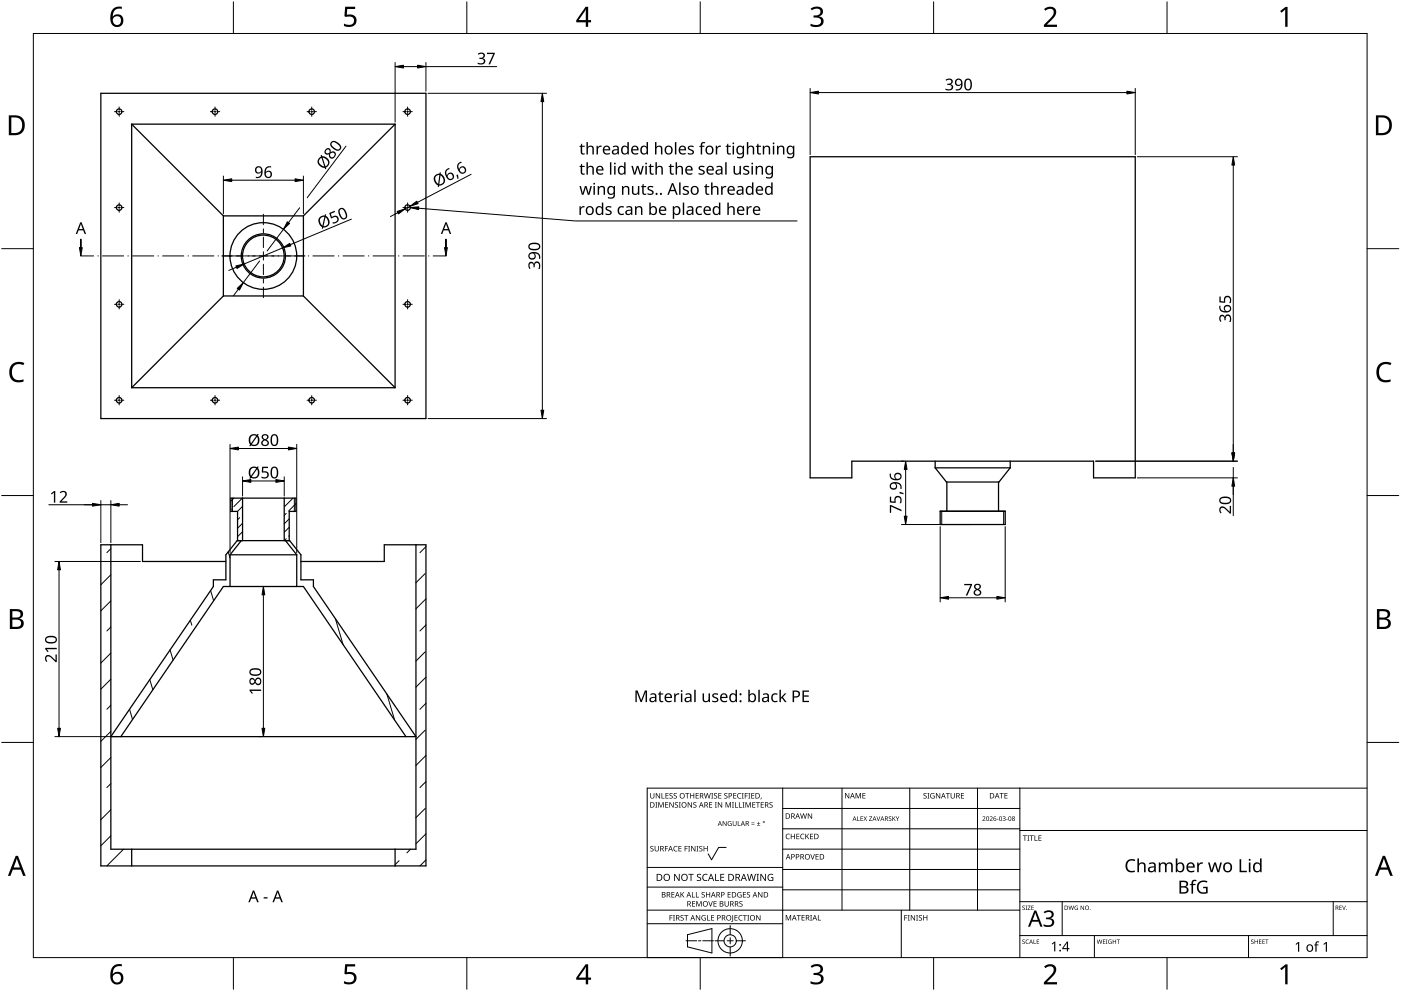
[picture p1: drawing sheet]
<svg xmlns="http://www.w3.org/2000/svg" width="420mm" height="297mm" viewBox="0 0 420 297" stroke-linecap="round" stroke-linejoin="round" font-family="sans-serif">
<g fill="none" stroke="#000" stroke-width=".38">
<path d="M30.2 28h97.5v97.5h-97.5zM39.5 37.2h79M39.5 37.2v79M39.5 37.2l27.5 27.5M118.5 37.2v79M118.5 37.2l-27.5 27.5M243 47h97.5v96.2h-12.5v-5h-72.5v5h-12.5zM67 64.7v24M67 64.7h24M91 64.7v24M67 88.7h24M67 88.7l-27.5 27.5"/>
<path d="M91 88.7l27.5 27.5M118.5 116.2h-79M280.5 138.2v2M303 138.2v2M72.7 149.3v12.7M85.2 149.3v12.7M282 153.2h19.5v4h-19.5zM284 144.5v8.7M299.5 144.5v8.7M303 140.2l-3.4 4.3h-15.8l-3.3-4.3M303 140.2h-22.5M33.2 163.3v91.2h91.5v-91.2"/>
<path d="M69 166.3v9.5M69 166.3h20M71.1 162h15.8l3.3 4.3v7.5h3.8v2l30.7 45h-91.5l30.8-45v-2h3.7v-7.5zM71.2 162v-8.7h-2v-4h19.5v4h-2v8.7M72.4 162l-3.4 4.3M85.6 162l3.4 4.3M89 166.3v9.5M90.2 168.3h25v-5h12.5v96.2h-97.5v-96.2h12.5v5h25M36.2 220.8l30.8-45h24l30.7 45M39.5 254.5v5M118.5 254.5v5"/>
<circle cx="35.7" cy="33.5" r=".84"/>
<circle cx="64.5" cy="33.5" r=".84"/>
<circle cx="93.5" cy="33.5" r=".84"/>
<circle cx="122.2" cy="33.5" r=".83"/>
<circle cx="35.7" cy="62.2" r=".84"/>
<circle cx="79" cy="76.7" r="10"/>
<circle cx="79" cy="76.7" r="6.6"/>
<circle cx="79" cy="76.7" r="6.3"/>
<circle cx="122.2" cy="62.2" r=".83"/>
<circle cx="35.7" cy="91.2" r=".84"/>
<circle cx="122.2" cy="91.2" r=".83"/>
<circle cx="35.7" cy="120" r=".84"/>
<circle cx="64.5" cy="120" r=".84"/>
<circle cx="93.5" cy="120" r=".84"/>
<circle cx="122.2" cy="120" r=".82"/>
</g>
<path d="M69.7 149.3v4M88.3 149.3v4M282.4 153.2v4M301 153.2v4" fill="none" stroke="#000" stroke-width=".3"/>
<path d="M282 153.2h19.5" fill="none" stroke="#000" stroke-width=".38"/>
<g fill="none" stroke="#000" stroke-width=".3">
<path d="M69.4 152.6l-.2 .1M70.1 149.3l-.9 .9M71.9 155.2l-.7 .6M72.7 149.3l-2.6 2.6M72.7 151.8l-1.3 1.3M72.7 154.3v.1M72.7 156.8l-1.5 1.5M72.7 159.4l-1.3 1.3M85.3 149.3l-.1 .1M85.8 153.9l-.6 .6M86.7 155.5l-1.5 1.5M86.7 158l-1.4 1.5"/>
<path d="M87.9 149.3l-2.6 2.6M88.7 151l-2.1 2.1M33.2 164.5l-1.2 1.2M33.2 172.3l-3 3M63.2 177l.9 3.1M68.4 165.4l.6 1.9M72.7 161.9v.1M85.8 161.5l-.5 .5M86.7 160.6l-.1 .1M127.5 171.9l-2.8 2.8M127.7 163.8l-1.8 1.9M127.7 179.5l-3 3"/>
<path d="M33.2 180.1l-3 3M33.2 187.9l-1.2 1.2M33.2 195.8l-3 3M51 194.8l.9 3.1M57.1 185.9l.4 1.5M100.6 185.4l2.3 7.8M127.5 195.4l-2.8 2.7M127.7 187.3l-1.8 1.8M33.2 203.6l-3 3M33.2 211.4l-1.2 1.2M33.2 219.2l-3 3M38.8 212.6l1 3.1"/>
<path d="M44.9 203.7l.9 3.1M116 208l2.3 7.8M127.5 218.9l-2.8 2.7M127.7 203l-3 3M127.7 210.8l-1.8 1.8M33.2 227l-3 3M33.2 234.9l-1.2 1.2M127.7 226.4l-3 3M127.7 234.3l-1.8 1.8M33.2 242.7l-3 3M33.2 250.5l-3 3M37 254.5l-5 5"/>
<path d="M119.7 258l-1.2 1.2M123.1 254.5l-1.1 1.1M127.5 242.3l-2.8 2.8M127.7 249.9l-3 3M127.7 257.7l-1.8 1.8"/>
</g>
<path d="M10 10h400v277h-400z" fill="none" stroke="#000" stroke-width=".3"/>
<g fill="none" stroke="#000" stroke-width=".3">
<path d="M70 .5v9.5M140 .5v9.5M210 .5v9.5M280 .5v9.5M350 .5v9.5M.5 74.5h9.5M419.5 74.5h-9.5M.5 148.5h9.5M410 148.5h9.5M10 222.5h-9.5M410 222.5h9.5M70 287v9.5"/>
<path d="M140 287v9.5M210 287v9.5M280 287v9.5M350 287v9.5"/>
</g>
<g fill="#000">
<path d="M103.5 2h3v.7h-2.4l-.1 1.7a2.01 2.01 0 0 1 3 1.7 2.01 2.01 0 0 1-2.8 2l-1.1-.3v-.7a1.93 1.93 0 0 0 3-.6 1.37 1.37 0 0 0-.5-1.4 1.37 1.37 0 0 0-1.4-.1l-.5 .1-.4-.3zM243.1 2.6a2.32 2.32 0 0 1 3.7 .5 1.46 1.46 0 0 1-1.2 1.8 1.59 1.59 0 0 1 1.4 1.8 1.59 1.59 0 0 1-1.8 1.4l-2.1-.3v-.7a2.12 2.12 0 0 0 3.1-.5 1.21 1.21 0 0 0-1.6-1.3h-.6v-.7a1.53 1.53 0 0 0 2.1-1.1 1.49 1.49 0 0 0-2.6-.4zM313.1 2.7a2.03 2.03 0 0 1 2.1-.8 2.03 2.03 0 0 1 1.6 1.7 3.9 3.9 0 0 1-1.6 2.5l-1.2 1.3h3v.7h-3.9v-.6l1.5-1.6a2.56 2.56 0 0 0 1.3-2.9 1.62 1.62 0 0 0-2.4 .2zM383.9 3.3l1.6-1.2h.6v5.9h-.7l.1-5.2-1.2 1zM3.5 109.3a3.3 3.3 0 0 1 3.8-.5l-.3 .7a2.26 2.26 0 0 0-2.6 0 2.26 2.26 0 0 0-.8 2.6 2.12 2.12 0 0 0 3.1 1.7l.4-.1v.7a2.98 2.98 0 0 1-3.4-.4 2.98 2.98 0 0 1-.8-3.3zM413.5 109.3a3.3 3.3 0 0 1 3.8-.5l-.3 .7a2.26 2.26 0 0 0-2.7 0 2.26 2.26 0 0 0-.7 2.6 2.12 2.12 0 0 0 3.1 1.7l.4-.1v.7a2.98 2.98 0 0 1-3.4-.4 2.98 2.98 0 0 1-.8-3.3zM103.5 289h3v.7h-2.4l-.1 1.7a2.01 2.01 0 0 1 3 1.7 2.01 2.01 0 0 1-2.8 2l-1.1-.4v-.6a1.93 1.93 0 0 0 3-.7 1.37 1.37 0 0 0-.5-1.3 1.37 1.37 0 0 0-1.4-.1l-.5 .1-.4-.3zM243.1 289.6a2.32 2.32 0 0 1 3.7 .5 1.46 1.46 0 0 1-1.2 1.8 1.59 1.59 0 0 1 1.4 1.8 1.59 1.59 0 0 1-1.8 1.4l-2.1-.3v-.7a2.12 2.12 0 0 0 3.1-.5 1.21 1.21 0 0 0-1.6-1.4h-.6v-.6a1.53 1.53 0 0 0 2.1-1.1 1.49 1.49 0 0 0-2.6-.4zM313.1 289.7a2.03 2.03 0 0 1 2.1-.8 2.03 2.03 0 0 1 1.6 1.7 3.9 3.9 0 0 1-1.6 2.5l-1.2 1.3h3v.7h-3.9v-.7l1.5-1.5a2.56 2.56 0 0 0 1.3-2.9 1.62 1.62 0 0 0-2.4 .2zM383.9 290.3l1.6-1.2h.6v5.9h-.7l.1-5.2-1.2 1z"/>
<path d="M33.9 2.6a2.88 2.88 0 0 1 2.6-.6v.7a2.02 2.02 0 0 0-2.6 2.3 1.83 1.83 0 0 1 2.5-.3 1.83 1.83 0 0 1 .3 2.6 2.07 2.07 0 0 1-2.5 .6 2.07 2.07 0 0 1-1.1-2.4 4 4 0 0 1 .8-2.9zM33.8 6.2a1.3 1.3 0 0 0 2.6 0 1.3 1.3 0 0 0-2.6 0z"/>
<path d="M175.6 2h.8v4h.9v.7h-.9v1.3h-.7v-1.3h-2.9v-.6zM175.7 2.8l-2.2 3.2h2.2z"/>
<path d="M2.6 34.6h1.9a2.99 2.99 0 0 1 2.9 3 2.99 2.99 0 0 1-3.1 2.9h-1.7zM3.4 35.2v4.7h.8a2.35 2.35 0 0 0 2.4-2.1 2.35 2.35 0 0 0-1.9-2.6z"/>
<path d="M412.6 34.6h1.9a2.68 2.68 0 0 1 2.9 2.9 2.78 2.78 0 0 1-3.1 3h-1.7zM413.4 35.2v4.7h.8a2.35 2.35 0 0 0 2.4-2.1 2.35 2.35 0 0 0-2-2.6z"/>
<path d="M3 182.6h1.7a1.68 1.68 0 0 1 2.2 1.7 1.37 1.37 0 0 1-1.1 1.1 1.61 1.61 0 0 1 1.3 2 1.61 1.61 0 0 1-2 1.1h-2.1zM3.7 185.7v2.2h1.2a1.13 1.13 0 0 0 1.4-1.1 1.13 1.13 0 0 0-1.4-1.1zM3.7 183.2v1.9h1.1a1.02 1.02 0 0 0 1.3-1 1.02 1.02 0 0 0-1.4-.9z"/>
<path d="M412.9 182.6h1.7a1.68 1.68 0 0 1 2.3 1.7 1.37 1.37 0 0 1-1.1 1.1 1.61 1.61 0 0 1 1.3 2 1.61 1.61 0 0 1-2.1 1.1h-2.1zM413.7 185.7v2.2h1.2a1.13 1.13 0 0 0 1.4-1.1 1.13 1.13 0 0 0-1.5-1.1zM413.7 183.2v1.9h1.1a1.02 1.02 0 0 0 1.3-1 1.02 1.02 0 0 0-1.4-.9z"/>
<path d="M4.7 256.5h.7l2.3 6h-.8l-.7-1.8h-2.4l-.7 1.8h-.7zM5 257.3l-.9 2.7h1.9z"/>
<path d="M414.7 256.5h.7l2.3 6h-.8l-.7-1.8h-2.4l-.7 1.8h-.7zM415 257.3l-.9 2.7h1.9z"/>
<path d="M33.9 289.6a2.88 2.88 0 0 1 2.6-.6v.7a2.02 2.02 0 0 0-2.6 2.3 1.83 1.83 0 0 1 2.5-.3 1.83 1.83 0 0 1 .3 2.6 2.07 2.07 0 0 1-2.5 .6 2.07 2.07 0 0 1-1.1-2.4 4 4 0 0 1 .8-2.9zM33.8 293.2a1.3 1.3 0 0 0 2.6 0 1.3 1.3 0 0 0-2.6 0z"/>
<path d="M175.6 289h.8v4h.9v.7h-.9v1.3h-.7v-1.3h-2.9v-.6zM175.7 289.8l-2.2 3.2h2.2z"/>
</g>
<g fill="none" stroke="#000" stroke-width=".3">
<path d="M234.7 236.2v50.8h-40.6v-50.8h215.9M252.5 236.2v36.6M272.8 236.2v36.6M293.2 236.2v36.6M305.9 236.2v50.8M217.8 254h-2.3l-2.1 3.7-1-1.8M234.7 242.3h71.2M234.7 254.5h71.2M305.9 248.4h-71.2M410 248.9h-104.1M194.1 272.8h111.8M219 277.4v2.8"/>
<path d="M234.7 276.9h-40.6M234.7 265.9h-40.6M234.7 260h-40.6M270.3 272.8v14.2M305.9 260.6h-71.2M305.9 266.7h-71.2M305.9 270.3h104.1M318.6 270.3v10.1M399.8 270.3v10.1M205.7 282h3.2M206.2 280.2l7.3-1.9v7.3l-7.3-1.8zM209.5 282h.7"/>
<path d="M214 282h-3.2M214.4 282h2.8M218.1 282h1.8M219 281.1v1.8M219 283.8v2.8M223.6 282h-2.8M328.2 280.4v6.6M374.4 280.4v6.6M410 280.4h-104.1"/>
<circle cx="219" cy="282" r="3.7"/>
<circle cx="219" cy="282" r="1.83"/>
</g>
<g fill="#000">
<path d="M195 237.7h.2v1.1a.42 .42 0 0 0 .4 .4 .42 .42 0 0 0 .4-.4v-1.1h.2v1.1a.62 .62 0 0 1-.6 .6 .62 .62 0 0 1-.6-.6zM196.7 237.7h.2l.9 1.4v-1.4h.2v1.6h-.3l-.8-1.3v1.3h-.2zM198.4 237.7h.2v1.5h.7v.1h-.9zM199.6 237.7h.9v.2h-.7v.5h.6v.2h-.6v.6h.7v.1h-.9zM200.8 237.9l.6-.2 .3 .1v.2a.38 .38 0 0 0-.5-.2 .38 .38 0 0 0-.2 .5 .38 .38 0 0 0 .5 .2l.3 .3-.2 .4-.7 .1h-.2l.1-.2a.41 .41 0 0 0 .6 .1 .41 .41 0 0 0 .1-.5 .41 .41 0 0 0-.5-.2zM202.1 237.9l.5-.2 .4 .1-.1 .2a.38 .38 0 0 0-.5-.2 .38 .38 0 0 0-.2 .5 .38 .38 0 0 0 .5 .2l.3 .3-.1 .4-.7 .1h-.2l.1-.2a.41 .41 0 0 0 .5 .1 .41 .41 0 0 0 .2-.5 .41 .41 0 0 0-.6-.2zM205.5 237.7h1.2v.2h-.5v1.4h-.2v-1.4h-.5zM207 237.7h.2v.7h.8v-.7h.2v1.6h-.2v-.7h-.8v.7h-.2zM208.6 237.7h.9v.2h-.7v.5h.7v.2h-.7v.6h.7v.1h-.9zM211.1 237.7h.2l.4 1.4 .3-1.4h.2l.4 1.4 .4-1.4h.2l-.5 1.6h-.2l-.4-1.3-.3 1.3h-.3zM213.3 237.7h.6l-.2 .2v1.3l.2 .1h-.6l.2-.1v-1.3zM214.2 237.9l.5-.2 .4 .1-.1 .2a.38 .38 0 0 0-.5-.2 .38 .38 0 0 0-.2 .5 .38 .38 0 0 0 .5 .2l.3 .3-.1 .4-.7 .1h-.2l.1-.2a.41 .41 0 0 0 .5 .1 .41 .41 0 0 0 .2-.5 .41 .41 0 0 0-.6-.2z"/>
<path d="M215.4 237.7h.9v.2h-.7v.5h.7v.2h-.7v.6h.7v.1h-.9zM217.3 237.9l.5-.2 .4 .1-.1 .2a.38 .38 0 0 0-.5-.2 .38 .38 0 0 0-.2 .5 .38 .38 0 0 0 .5 .2l.3 .3-.2 .4-.6 .1h-.2l.1-.2a.41 .41 0 0 0 .5 .1 .41 .41 0 0 0 .2-.5 .41 .41 0 0 0-.6-.2zM219.9 237.7h.9v.2h-.7v.5h.7v.2h-.7v.6h.7v.1h-.9zM221.3 237.9l.6-.2 .4 .1-.1 .2a.66 .66 0 0 0-.9 .6 .66 .66 0 0 0 .9 .5 .77 .77 0 0 1-1.1-.1 .77 .77 0 0 1 .2-1.1zM222.5 237.7h.5l-.1 .2v1.3l.1 .1h-.5l.2-.1v-1.3zM223.4 237.7h.9v.2h-.7v.6h.6v.2h-.6v.6h-.2zM224.4 237.7h.6l-.2 .2v1.3l.2 .1h-.6l.2-.1v-1.3zM225.3 237.7h.9v.2h-.7v.5h.7v.2h-.7v.6h.7v.1h-.9zM228.2 239.1h.2l-.3 .5zM253.4 237.7h.3l.8 1.3v-1.3h.2v1.6h-.2l-.9-1.3v1.3h-.2zM256.6 237.7h.3l.5 1.3 .5-1.3h.3v1.6h-.2v-1.4l-.7 1.4-.5-1.4v1.4h-.2zM258.6 237.7h1v.2h-.7v.5h.6v.2h-.6v.5h.7v.2h-1z"/>
<path d="M277 237.9l.6-.2 .3 .1-.1 .2a.38 .38 0 0 0-.5-.2 .38 .38 0 0 0-.1 .5 .38 .38 0 0 0 .5 .2l.2 .3-.1 .4-.7 .1h-.2l.1-.2a.41 .41 0 0 0 .6 .1 .41 .41 0 0 0 .1-.5 .41 .41 0 0 0-.5-.2zM278.1 237.7h.6l-.2 .2v1.3l.2 .1h-.6l.2-.1v-1.3zM279.2 237.9l.7-.2 .4 .1-.1 .2a.67 .67 0 0 0-1 .5 .67 .67 0 0 0 .9 .6v-.4h-.4v-.2h.6v.8a.88 .88 0 0 1-1.2-.2 .88 .88 0 0 1 .1-1.2zM280.7 237.7h.2l.9 1.4v-1.4h.2v1.6h-.3l-.8-1.3v1.3h-.2zM283.7 237.7h1.2v.2h-.5v1.4h-.2v-1.4h-.5zM285.1 237.7h.2v1.1a.42 .42 0 0 0 .4 .4 .42 .42 0 0 0 .4-.4v-1.1h.2v1.1a.62 .62 0 0 1-.6 .6 .62 .62 0 0 1-.6-.6zM288.2 237.7h.9v.2h-.7v.5h.7v.2h-.7v.6h.7v.1h-.9zM299.8 237.7h1.2v.2h-.5v1.4h-.2v-1.4h-.5zM301.2 237.7h.9v.2h-.7v.5h.7v.2h-.7v.5h.7v.2h-.9zM195.1 253.7l.6-.2 .3 .1-.1 .2a.38 .38 0 0 0-.5-.1 .38 .38 0 0 0-.1 .5 .38 .38 0 0 0 .4 .2l.3 .2-.1 .5-.7 .1-.2-.1 .1-.1a.41 .41 0 0 0 .6 .1 .41 .41 0 0 0 .1-.6 .41 .41 0 0 0-.6-.2zM196.5 240.4h.6l-.2 .2v1.3l.2 .2h-.6l.2-.2v-1.3zM196.3 253.6h.2v1a.42 .42 0 0 0 .5 .4 .42 .42 0 0 0 .4-.4v-1h.2v1a.62 .62 0 0 1-.6 .6 .62 .62 0 0 1-.7-.6z"/>
<path d="M197.4 240.4h.3l.5 1.4 .5-1.4h.3v1.7h-.2l.1-1.5-.8 1.5-.5-1.5v1.5h-.2zM199.4 253.6h.9v.1h-.7v.6h.7v.2h-.7v.7h-.2zM199.5 240.4h.9v.2h-.7v.5h.6v.2h-.6v.6h.7v.2h-.9zM200.7 240.4h.3l.8 1.4v-1.4h.2v1.7h-.2l-.9-1.4v1.4h-.2zM202.2 253.8l.4-.3 .6 .1-.1 .2-.4-.1a.66 .66 0 0 0-.5 .9 .66 .66 0 0 0 .9 .4 .77 .77 0 0 1-1.1-.1 .77 .77 0 0 1 .2-1.1zM202.5 240.6l.5-.2 .3 .1v.2a.38 .38 0 0 0-.5-.2 .38 .38 0 0 0-.2 .5 .38 .38 0 0 0 .5 .2 .51 .51 0 0 1 .1 .9 .51 .51 0 0 1-.8-.3l.1 .1a.41 .41 0 0 0 .5 0 .41 .41 0 0 0 .1-.5 .41 .41 0 0 0-.5-.2zM203.6 240.4h.6l-.2 .2v1.3l.2 .2h-.6l.2-.2v-1.3zM203.5 253.6h.9v.1h-.7v.6h.6v.1h-.6v.6h.7v.2h-.9zM205.3 253.6h.9v.1h-.7v.6h.7v.2h-.7v.7h-.2zM206.4 253.6h.6l-.2 .1v1.3l.2 .2h-.6l.2-.2v-1.3zM206.2 240.4h.3l.8 1.4v-1.4h.2v1.7h-.2l-.9-1.4v1.4h-.2zM207.3 253.6h.2l.9 1.3v-1.3h.2v1.6h-.3l-.9-1.4 .1 1.4h-.2z"/>
<path d="M208 240.6l.5-.2 .4 .1-.1 .2a.38 .38 0 0 0-.5-.2 .38 .38 0 0 0-.2 .5 .38 .38 0 0 0 .5 .2 .51 .51 0 0 1 .1 .9 .51 .51 0 0 1-.8-.3l.1 .1a.41 .41 0 0 0 .5 0 .41 .41 0 0 0 .1-.5 .41 .41 0 0 0-.5-.2zM208.9 253.6h.6l-.2 .1v1.3l.2 .2h-.6l.2-.2v-1.3zM209.8 253.7l.5-.2 .3 .1v.2a.38 .38 0 0 0-.5-.1 .38 .38 0 0 0-.2 .5 .38 .38 0 0 0 .5 .2l.3 .2-.2 .5-.7 .1-.1-.1 .1-.1a.41 .41 0 0 0 .5 .1 .41 .41 0 0 0 .1-.6 .41 .41 0 0 0-.5-.2zM211 253.6h.2v.7h.8v-.7h.2v1.6h-.2v-.8h-.8v.8h-.2zM212.7 240.4h.9v.2h-.7v.5h.6v.2h-.6v.6h.7v.2h-.9zM214.4 240.4h.6l-.2 .2v1.3l.2 .2h-.6l.2-.2v-1.3zM215.3 240.4h.2l.9 1.4v-1.4h.2v1.7h-.3l-.8-1.4v1.4h-.2zM216.7 246.1h.2l.8 1.2v-1.2h.2v1.5h-.2l-.8-1.2v1.2h-.2zM217.6 240.4h.3l.5 1.4 .5-1.4h.3v1.7h-.2v-1.5l-.7 1.5-.5-1.5v1.5h-.2zM218.4 246.3l1-.1-.2 .1a.6 .6 0 0 0-.8 .5 .6 .6 0 0 0 .8 .6v-.4l-.3-.2h.5v.7a.8 .8 0 0 1-1-.2 .8 .8 0 0 1 0-1zM219.5 240.4h.6l-.2 .2v1.3l.2 .2h-.6l.2-.2v-1.3zM220.4 240.4h.2v1.5h.7v.2h-.9z"/>
<path d="M219.8 246.1h.1v.9a.38 .38 0 0 0 .4 .4 .38 .38 0 0 0 .4-.4v-.9h.2v.9a.56 .56 0 0 1-.6 .6 .56 .56 0 0 1-.5-.6zM221.3 246.1h.1v1.3h.7v.2h-.8zM221.6 240.4h.2v1.5h.7v.2h-.9zM222.7 240.4h.6l-.2 .2v1.3l.2 .2h-.6l.2-.2v-1.3zM223.6 240.4h.3l.5 1.4 .5-1.4h.3v1.7h-.2v-1.5l-.7 1.5-.6-1.5 .1 1.5h-.2zM225.4 247l.9 .1zM225.4 246.6l.9 .1zM225.6 240.4h.9v.2h-.7v.5h.7v.2h-.7v.6h.7v.2h-.9zM227 247.4l1 .2zM226.7 240.4h1.2v.2h-.5v1.5h-.2v-1.5h-.5zM227.4 246.3l.2 .5h.4l-.4 .1v.4l-.2-.4h-.4l.4-.1zM228.1 240.4h1v.2h-.7v.5h.6v.2h-.6v.6h.7v.2h-1z"/>
<path d="M230.8 240.6l.6-.2 .3 .1-.1 .2a.38 .38 0 0 0-.5-.2 .38 .38 0 0 0-.1 .5 .38 .38 0 0 0 .5 .2 .51 .51 0 0 1 0 .9 .51 .51 0 0 1-.8-.3l.1 .1a.41 .41 0 0 0 .6 0 .41 .41 0 0 0 .1-.5 .41 .41 0 0 0-.5-.2zM235.8 250.1l.5-.2 .6 .1-.1 .2-.4-.1a.66 .66 0 0 0-.5 .8 .66 .66 0 0 0 .9 .4 .77 .77 0 0 1-1.1-.1 .77 .77 0 0 1 .1-1.1zM237.2 249.9h.2v.7h.8v-.7h.2v1.6h-.2v-.7h-.8v.7h-.2zM238.8 249.9h.9v.2h-.7v.5h.7v.2h-.7v.5h.7v.2h-.9zM240.2 250.1l.6-.2 .4 .1v.2a.66 .66 0 0 0-1 .5 .66 .66 0 0 0 1 .6 .77 .77 0 0 1-1.1-.1 .77 .77 0 0 1 .1-1.1zM240 243.8h.2l.3 1.4 .4-1.4h.2l.4 1.4 .3-1.4h.2l-.4 1.6h-.2l-.4-1.4-.4 1.4h-.2zM241.5 249.9h.2v.8l.7-.8h.3l-.7 .7 .7 .9h-.2l-.6-.7-.2 .7h-.2zM243 256h.2l.5 1.4 .5-1.4h.2l-.6 1.6h-.2zM242.3 243.8h.2l.9 1.3v-1.3h.1v1.6h-.2l-.9-1.3 .1 1.3h-.2zM242.9 249.9h.9v.2h-.7v.5h.7v.2h-.7v.5h.7v.2h-.9zM244.6 256h.9v.2h-.7v.5h.7v.2h-.7v.5h.7v.2h-.9zM257.1 244.7h.1v1.2l.6 .2h-.7z"/>
<path d="M258.1 244.7h.7l-.6 .1v.5h.6l-.6 .1v.5l.6 .2h-.7zM259 244.7l.5 .5 .5-.5-.4 .6 .4 .8-.5-.6-.6 .6 .5-.8zM260.6 244.7h.9l-.7 1.2 .8 .2h-1l.7-1.3zM262.9 244.7h.1l.4 1.2 .4-1.2h.2l-.5 1.4h-.2zM266.6 244.8l.4-.1 .3 .2a.33 .33 0 0 0-.5-.1 .33 .33 0 0 0-.1 .5 .33 .33 0 0 0 .5 .1 .43 .43 0 0 1 0 .7 .43 .43 0 0 1-.7-.3 .33 .33 0 0 0 .5 .2 .33 .33 0 0 0 0-.5l-.4-.3zM267.6 244.7h.2v.7l.8-.7-.5 .6 .5 .8-.7-.7-.1 .7h-.2zM268.6 244.7l.6 .7 .5-.7-.4 .8v.6h-.2v-.6zM294.7 244.8a.49 .49 0 0 1 .7 .1 .49 .49 0 0 1-.3 .7l-.3 .3 .7 .2h-.9l.4-.5a.37 .37 0 0 0 .4-.6 .37 .37 0 0 0-.7-.1zM296.8 244.8a.49 .49 0 0 1 .8 .1 .49 .49 0 0 1-.3 .7l-.3 .3 .7 .2h-.9l.4-.5a.37 .37 0 0 0 .3-.6 .37 .37 0 0 0-.6-.1zM299 245.5l.4 .1zM300.7 244.8a.42 .42 0 0 1 .7-.2 .42 .42 0 0 1-.1 .7 .44 .44 0 0 1 .2 .7 .44 .44 0 0 1-.7 0l-.1-.2a.35 .35 0 0 0 .5 .2 .35 .35 0 0 0 .1-.5l-.4-.2a.3 .3 0 0 0 .4-.1 .3 .3 0 0 0-.1-.4 .3 .3 0 0 0-.4 .1zM301.8 245.5l.4 .1z"/>
<path d="M306.8 250.4h1.2v.2h-.5v1.4h-.2v-1.4h-.5zM308.1 250.4h.6l-.2 .2v1.3l.2 .1h-.6l.2-.1v-1.3zM308.8 250.4h1.2v.2h-.5v1.4h-.2v-1.4h-.5zM310.2 250.4h.3v1.4h.7v.2h-1zM311.4 250.4h.9v.2h-.7v.5h.7v.2h-.7v.5h.7v.2h-.9zM338 258a2.17 2.17 0 0 1 2.5-.3l-.2 .4a1.55 1.55 0 0 0-2 .3 1.55 1.55 0 0 0-.1 2 1.51 1.51 0 0 0 2.1 .5v.4a2.03 2.03 0 0 1-2.5-.6 2.03 2.03 0 0 1 .2-2.7zM359 258.5h.4l.1 .6 .5-.6h.7v.4l-.7 .1-.4 .4-.1 2h-.5zM200.8 274.3h.9v.2h-.7v.5h.7v.2h-.7v.7h-.2zM201.4 267.4h.9v.2h-.7v.5h.6v.1h-.6v.6h.7v.2h-.9zM201.8 274.3h.6l-.2 .2v1.3l.2 .1h-.6l.2-.1v-1.3zM202.2 261.9h.3l1.1 1.8v-1.8h.2v2.1h-.3l-1.1-1.7v1.7h-.2zM204.1 274.4l.6-.1 .3 .1v.1a.38 .38 0 0 0-.5-.1 .38 .38 0 0 0-.2 .5 .38 .38 0 0 0 .5 .2l.3 .3-.2 .4-.7 .1h-.2l.2-.2a.41 .41 0 0 0 .5 .1 .41 .41 0 0 0 .1-.6 .41 .41 0 0 0-.5-.1z"/>
<path d="M204.1 267.4h.2v.8l.7-.8h.2l-.6 .7 .7 .9h-.3l-.6-.8-.1 .8h-.2zM205.2 274.3h1.2v.2h-.5v1.4h-.2v-1.4h-.5zM206.4 261.9h1.6v.3h-.6v1.8h-.3v-1.8h-.7zM207.5 267.4h.2v1.4h.7v.2h-.9zM207.5 270.1h.9v.2h-.7v.5h.7v.2h-.7v.6h.7v.1h-.9zM208.7 267.4h.2v1.4h.7v.2h-.9zM208.8 270.1h.3l.5 1.3 .5-1.3h.3v1.6h-.2v-1.4l-.7 1.4-.5-1.4v1.4h-.2zM208.7 274.3h.2l.9 1.3v-1.3h.2v1.6h-.3l-.8-1.3v1.3h-.2zM209.1 262.1l.4-.2 .8 .1-.3 .2a.44 .44 0 0 0-.7 .2 .44 .44 0 0 0 .5 .5l.5 .5-.3 .6a.71 .71 0 0 1-1-.3l.3 .1a.47 .47 0 0 0 .7-.3 .47 .47 0 0 0-.6-.5l-.4-.3zM210.6 274.5l.7-.2 .4 .1-.1 .1a.67 .67 0 0 0-1 .5 .67 .67 0 0 0 .9 .7v-.5h-.4v-.1h.6v.8a.88 .88 0 0 1-1.2-.2 .88 .88 0 0 1 .1-1.2zM210.5 267.5l.5-.1 .4 .1-.1 .1a.38 .38 0 0 0-.5-.1 .38 .38 0 0 0-.2 .5 .38 .38 0 0 0 .5 .2l.3 .3-.1 .4-.7 .1-.2-.1 .1-.1a.41 .41 0 0 0 .5 .1 .41 .41 0 0 0 .2-.6 .41 .41 0 0 0-.6-.1zM210.9 262.2l.7-.3 .6 .1-.1 .3a.85 .85 0 0 0-1.2 .7 .85 .85 0 0 0 1.2 .8v.2a1.1 1.1 0 0 1-1.4-.4 1.1 1.1 0 0 1 .2-1.4z"/>
<path d="M212.1 274.3h.2v1.4h.7v.2h-.9zM212.4 270.1h.2l.5 1.4 .5-1.4h.2l-.6 1.6h-.2zM211.7 267.4h.2v.7h.9v-.7h.2v1.6h-.2v-.8h-.9v.8h-.2zM213.3 274.3h.9v.2h-.7v.5h.6v.2h-.6v.5h.7v.2h-.9zM214.5 261.9h.2v1.9h1v.2h-1.2zM214 270.1h.9v.2h-.7v.5h.7v.2h-.7v.6h.7v.1h-.9zM216 261.9h1.2v.3h-.9v.6h.8v.3h-.8v.7h.9v.2h-1.2zM217.3 270.1h.2v1.1a.42 .42 0 0 0 .4 .4 .42 .42 0 0 0 .4-.4v-1.1h.3v1.1a.62 .62 0 0 1-.7 .6 .62 .62 0 0 1-.6-.6zM218.2 267.4h.9v.2h-.7v.5h.7v.1h-.7v.6h.7v.2h-.9zM219.6 274.3h.3l-.1 1.7-.5 .3v-.2l.3-.1zM220.3 274.3h.9v.2h-.7v.5h.6v.2h-.6v.5h.7v.2h-.9zM221.3 267.6l.7-.2 .4 .1-.1 .1a.67 .67 0 0 0-1 .5 .67 .67 0 0 0 .9 .7v-.5h-.3v-.2h.5v.8a.88 .88 0 0 1-1.2-.1 .88 .88 0 0 1 .1-1.2z"/>
<path d="M221.7 274.5l.4-.2 .6 .1-.1 .1h-.4a.66 .66 0 0 0-.5 .8 .66 .66 0 0 0 .9 .4 .77 .77 0 0 1-1.1-.1 .77 .77 0 0 1 .2-1.1zM221.8 270.3l.6-.2 .3 .1-.1 .2a.38 .38 0 0 0-.5-.2 .38 .38 0 0 0-.2 .5 .38 .38 0 0 0 .5 .2 .51 .51 0 0 1 .1 .8 .51 .51 0 0 1-.8-.2h.1a.41 .41 0 0 0 .5 .1 .41 .41 0 0 0 .2-.5 .41 .41 0 0 0-.6-.2zM222.8 274.3h1.2v.2h-.5v1.4h-.2v-1.4h-.5zM222.8 267.4h.9v.2h-.7v.5h.7v.1h-.7v.6h.7v.2h-.9zM224.1 274.3h.6l-.2 .2v1.3l.2 .1h-.6l.2-.1v-1.3zM224.1 267.5l.5-.1 .3 .1v.1a.38 .38 0 0 0-.5-.1 .38 .38 0 0 0-.2 .5 .38 .38 0 0 0 .5 .2l.3 .3-.2 .4-.7 .1-.1-.1 .1-.1a.41 .41 0 0 0 .5 .1 .41 .41 0 0 0 .1-.6 .41 .41 0 0 0-.5-.1zM224 261.9h.3l.4 1.8 .5-1.8h.3l.5 1.8 .4-1.8h.3l-.5 2.1h-.3l-.5-1.8-.5 1.8h-.3zM226.9 261.9h.7l-.2 .3v1.6l.2 .2h-.7l.2-.2v-1.6zM226.8 274.3h.2l.9 1.3v-1.3h.2v1.6h-.3l-.9-1.3 .1 1.3h-.2zM227.3 267.4h.3l.8 1.3v-1.3h.2v1.6h-.2l-.9-1.3v1.3h-.2zM228 261.9h.3l1.2 1.8v-1.8h.2v2.1h-.3l-1.1-1.7v1.7h-.3zM230.5 262.2l.9-.3 .5 .1-.1 .3a.87 .87 0 0 0-1.4 .6 .87 .87 0 0 0 1.3 .9v-.6h-.5v-.3h.7v1.1a1.15 1.15 0 0 1-1.5-.3 1.15 1.15 0 0 1 .1-1.5z"/>
<path d="M235.6 274.3h.3l.5 1.3 .6-1.3h.3v1.6h-.2v-1.4l-.7 1.4-.6-1.4v1.4h-.2zM238.9 274.3h1.3v.2h-.5v1.4h-.2v-1.4h-.6zM240.4 274.3h.9v.2h-.7v.5h.7v.1h-.7v.6h.7v.2h-.9zM242.9 274.3h.6l-.2 .1v1.3l.2 .2h-.6l.2-.2v-1.3zM245.3 274.3h.2v1.4h.7v.2h-.9zM271.2 274.3h.9v.2h-.7v.5h.7v.2h-.7v.7h-.2zM272.2 274.3h.6l-.2 .2v1.3l.2 .1h-.6l.2-.1v-1.3zM273.1 274.3h.3l.8 1.3v-1.3h.2v1.6h-.2l-.9-1.3v1.3h-.2zM274.7 274.3h.6l-.2 .2v1.3l.2 .1h-.6l.2-.1v-1.3zM275.6 274.4l.6-.1 .3 .1v.1a.38 .38 0 0 0-.5-.1 .38 .38 0 0 0-.2 .5 .38 .38 0 0 0 .5 .2 .53 .53 0 0 1 .1 .8 .53 .53 0 0 1-.8 0v-.2a.41 .41 0 0 0 .6 .1 .41 .41 0 0 0 .1-.6 .41 .41 0 0 0-.5-.1zM276.9 274.3h.2v.7h.8v-.7h.2v1.6h-.2v-.7h-.8v.7h-.2zM306.7 271.6l.4-.2 .2 .2a.32 .32 0 0 0-.4 0 .32 .32 0 0 0-.1 .4 .32 .32 0 0 0 .4 .1 .41 .41 0 0 1 0 .7 .41 .41 0 0 1-.6-.2 .31 .31 0 0 0 .4 .1 .31 .31 0 0 0 .1-.5l-.5-.2z"/>
<path d="M307.6 271.5h.4l-.1 1.1 .1 .2h-.4l.1-.2zM308.2 271.5h.8l-.6 1.1 .7 .2h-.9l.6-1.2zM309.3 271.5h.7l-.5 .1v.4h.5l-.5 .1v.5l.5 .2h-.7zM313 273.4a1.74 1.74 0 0 1 1.7-.6 1.74 1.74 0 0 1 1.3 1.3 1.18 1.18 0 0 1-1 1.1 1.3 1.3 0 0 1 1.2 1.5 1.3 1.3 0 0 1-1.5 1.1l-1.7-.2v-.6a1.73 1.73 0 0 0 2.5-.4 .99 .99 0 0 0-1.3-1.1h-.5v-.5a1.13 1.13 0 0 0 1.2-.1 1.13 1.13 0 0 0 .4-1.1 1.42 1.42 0 0 0-2 0zM320.4 271.5h.2l.3 1.1 .3-1.1h.1l.4 1.1 .2-1.1h.2l-.4 1.3h-.1l-.3-1.2-.3 1.2h-.2zM322.4 271.6l.9-.1-.3 .1a.53 .53 0 0 0-.6 .6 .53 .53 0 0 0 .7 .4v-.4l-.2-.1h.4v.6a.71 .71 0 0 1-.9-.1 .71 .71 0 0 1 0-1zM324.1 271.5l.9 1v-1h.1v1.3l-.9-1.1-.1 1.1zM341.1 257.3h.5v1.6a1.12 1.12 0 0 1 1.2-.4 1.12 1.12 0 0 1 .8 1v1.9h-.5v-1.8a.78 .78 0 0 0-1-.7 .78 .78 0 0 0-.5 1v1.5h-.5zM347.5 258.5h.4l.1 .4a1.1 1.1 0 0 1 1.8 .1 1.04 1.04 0 0 1 1.2-.5 1.04 1.04 0 0 1 .7 1v1.9h-.5v-1.8a.71 .71 0 0 0-.8-.7 .71 .71 0 0 0-.5 .9v1.6h-.5v-1.8a.73 .73 0 0 0-.9-.7 .73 .73 0 0 0-.5 1v1.5h-.5zM357.6 264l1-.3 .2 .1-.1 .4a.62 .62 0 0 0-.7 0 .62 .62 0 0 0-.2 .7h.7v.4h-.7v2.6h-.5v-2.6h-.5v-.2l.5-.2zM359.5 264.4a2.49 2.49 0 0 1 2.6-.3l-.2 .5a1.6 1.6 0 0 0-2.4 1.2 1.6 1.6 0 0 0 2.2 1.6v-1.2h-.9v-.4h1.4v1.9a2.12 2.12 0 0 1-3.2-1.1v-.2a2.22 2.22 0 0 1 .5-2zM362.3 258.5h.5l.6 2.4 .7-2.4h.5l.7 2.4 .7-2.4h.5l-.9 2.9h-.5l-.7-2.4-.8 2.4h-.5z"/>
<path d="M371.7 257.6h.5v3.4h1.7v.4h-2.2zM374.5 258.5h.5v2.9h-.5zM401.7 271.4h.7l-.6 .2v.4h.6l-.6 .1v.5l.6 .1h-.7zM402.5 271.4h.2l.4 1.2 .3-1.2h.2l-.5 1.3zM306.7 281.7l.4-.1 .2 .2a.32 .32 0 0 0-.4-.1 .32 .32 0 0 0-.1 .5 .32 .32 0 0 0 .4 .1 .41 .41 0 0 1 0 .6 .41 .41 0 0 1-.6-.2 .31 .31 0 0 0 .4 .2 .31 .31 0 0 0 .1-.5l-.5-.3zM307.8 281.8l.4-.2 .4 .1-.1 .1a.52 .52 0 0 0-.8 .5 .52 .52 0 0 0 .8 .4 .61 .61 0 0 1-.9 0 .61 .61 0 0 1 .2-.9zM310 281.6h.1v1.2l.6 .1h-.7zM310.9 281.6h.7l-.5 .2v.4h.5l-.5 .1v.5l.5 .1h-.7zM315.4 282.9l1.1-.6v2.9h-.4l.1-2.6-.6 .5zM328.9 281.6h.2l.3 1.1 .3-1.1h.1l.3 1.1 .3-1.1h.2l-.4 1.3h-.1l-.4-1.1-.3 1.1h-.1zM330.8 281.6h.7l-.6 .2v.4h.6l-.6 .1v.5l.6 .1h-.7zM331.7 281.6h.4l-.1 1.2 .1 .1h-.4l.1-.1z"/>
<path d="M332.5 281.8l.9-.1-.2 .1a.53 .53 0 0 0-.7 .5 .53 .53 0 0 0 .7 .5v-.4l-.2-.2h.4v.7a.71 .71 0 0 1-.9-.2 .71 .71 0 0 1 0-.9zM333.7 281.6h.2v.6h.6v-.6h.2v1.3h-.2v-.6h-.6v.6h-.2zM334.9 281.6h1l-.4 .2v1.1h-.2v-1.1zM375.2 281.7l.5-.1 .2 .2a.32 .32 0 0 0-.4-.1 .32 .32 0 0 0-.1 .5 .32 .32 0 0 0 .4 .1 .41 .41 0 0 1 0 .6 .41 .41 0 0 1-.6-.2 .31 .31 0 0 0 .4 .2 .31 .31 0 0 0 .1-.5l-.5-.3zM376.2 281.6h.2v.6h.7v-.6h.1v1.3h-.1v-.6h-.7v.6h-.2zM377.6 281.6h.7l-.6 .2v.4h.6l-.6 .1v.5l.6 .1h-.7zM378.6 281.6h.7l-.5 .2v.4h.5l-.5 .1v.5l.5 .1h-.7zM379.4 281.6h1l-.4 .2v1.1h-.2v-1.1zM388.5 283l1.1-.6v2.9h-.3v-2.6l-.6 .5zM394.7 282.3l.9-.1-.1 .3h-.5l-.1 .2-.1 .4h.6v.3h-.6v1.9h-.3v-1.9h-.4l.4-.3zM396.9 283l1.1-.6v2.9h-.4v-2.6l-.5 .5z"/>
<path d="M203.7 238.5a.81 .81 0 0 1 1.6 0 .81 .81 0 0 1-1.6 0zM204.2 238l-.1 .5a.6 .6 0 0 0 .6 .6 .6 .6 0 0 0 .6-.7 .6 .6 0 0 0-.8-.5z"/>
<path d="M209.9 237.7h.4a.47 .47 0 0 1 .6 .3 .47 .47 0 0 1-.3 .6l.5 .7h-.3l-.4-.6h-.3v.6h-.2zM210.1 237.9v.6h.2a.31 .31 0 0 0 .4-.3 .31 .31 0 0 0-.4-.3z"/>
<path d="M218.5 237.7h.7l.4 .4-.2 .5-.7 .1v.6h-.2zM218.7 237.9v.6a.39 .39 0 0 0 .7-.3 .39 .39 0 0 0-.7-.3z"/>
<path d="M226.6 237.7h.5a.81 .81 0 0 1 .8 .9 .81 .81 0 0 1-.9 .7h-.4zM226.8 237.9v1.3h.2a.58 .58 0 0 0 .7-.7l-.2-.5z"/>
<path d="M255.6 237.7h.1l.7 1.6h-.2l-.2-.5h-.7l-.2 .5h-.2zM255.6 237.9l-.2 .7h.5z"/>
<path d="M282.8 237.7h.2l.6 1.6h-.2l-.2-.5h-.6l-.2 .5h-.2zM282.9 237.9l-.2 .8h.5z"/>
<path d="M286.8 237.7h.4a.47 .47 0 0 1 .6 .3 .47 .47 0 0 1-.3 .6l.4 .7h-.2l-.4-.6h-.3v.6h-.2zM287 237.9v.6h.2a.31 .31 0 0 0 .4-.3 .31 .31 0 0 0-.4-.3z"/>
<path d="M296.9 237.7h.5a.81 .81 0 0 1 .8 .8 .81 .81 0 0 1-.9 .8h-.4zM297.1 237.9v1.2h.2a.64 .64 0 0 0 .7-.6 .64 .64 0 0 0-.7-.6z"/>
<path d="M298.9 237.7h.2l.7 1.6h-.3l-.1-.5h-.7l-.2 .5h-.2zM299 237.9l-.2 .7h.5z"/>
<path d="M195 240.4h.5a.81 .81 0 0 1 .8 .9 .81 .81 0 0 1-.8 .8h-.5zM195.2 240.6v1.3h.2a.58 .58 0 0 0 .7-.7l-.2-.5z"/>
<path d="M198 253.6h.5a.47 .47 0 0 1 .5 .3 .47 .47 0 0 1-.3 .6l.5 .7h-.3l-.4-.7h-.3v.7h-.2zM198.2 253.7v.6h.3a.31 .31 0 0 0 .3-.3 .31 .31 0 0 0-.4-.3z"/>
<path d="M201 253.6h.2l.6 1.6h-.2l-.2-.5h-.6l-.2 .5h-.2zM201.1 253.8l-.3 .7h.6z"/>
<path d="M204.3 241.3a.81 .81 0 0 1 1.6 0 .81 .81 0 0 1-1.6 0zM204.8 240.7a.62 .62 0 0 0-.1 1 .62 .62 0 0 0 .9-.2h.1a.58 .58 0 0 0-.2-.8 .58 .58 0 0 0-.7 0z"/>
<path d="M210.2 240.4h.2l.6 1.7h-.2l-.2-.5h-.6l-.2 .5h-.2zM210.3 240.7l-.2 .7h.5z"/>
<path d="M211.3 240.4h.4a.47 .47 0 0 1 .6 .4 .47 .47 0 0 1-.3 .5l.4 .8h-.2l-.4-.7h-.3v.7h-.2zM211.5 240.6v.6h.2a.31 .31 0 0 0 .4-.3 .31 .31 0 0 0-.4-.3z"/>
<path d="M215.8 246.1l.7 1.5-.3-.5h-.6l-.4 .5zM215.9 246.3l-.3 .6h.5z"/>
<path d="M222.7 246.1l.7 1.5-.3-.5h-.6l-.4 .5zM222.8 246.3l-.2 .6h.4z"/>
<path d="M223.6 246.1h.4a.42 .42 0 0 1 .5 .3 .42 .42 0 0 1-.2 .5l.4 .7h-.2l-.4-.6h-.3v.6h-.2zM223.8 246.3v.5h.2a.28 .28 0 0 0 .4-.3 .28 .28 0 0 0-.4-.2z"/>
<path d="M228.8 246.4a.31 .31 0 0 1 .6 0 .31 .31 0 0 1-.6 0zM228.9 246.4a.2 .2 0 0 0 .4 0 .2 .2 0 0 0-.4 0z"/>
<path d="M229.4 240.4h.5a.47 .47 0 0 1 .5 .4 .47 .47 0 0 1-.3 .5l.5 .8h-.3l-.4-.7h-.3v.7h-.2zM229.6 240.6v.6h.3a.31 .31 0 0 0 .3-.3 .31 .31 0 0 0-.4-.3z"/>
<path d="M236.3 256h.2l.6 1.6h-.2l-.2-.5h-.7l-.2 .5h-.2zM236.4 256.2l-.3 .7h.5z"/>
<path d="M235.6 243.8h.5a.73 .73 0 0 1 .8 .8 .75 .75 0 0 1-.8 .8h-.5zM235.8 244v1.2h.3a.58 .58 0 0 0 .6-.6l-.2-.5z"/>
<path d="M237.3 243.8h.4a.47 .47 0 0 1 .6 .3 .47 .47 0 0 1-.3 .6l.5 .7h-.3l-.4-.7h-.3v.7h-.2zM237.5 244v.6h.2a.31 .31 0 0 0 .4-.3 .31 .31 0 0 0-.4-.3z"/>
<path d="M237.3 256h.7l.3 .4-.1 .5-.7 .1v.6h-.2zM237.5 256.2v.6a.39 .39 0 0 0 .6-.3 .39 .39 0 0 0-.6-.3z"/>
<path d="M238.7 256h.7l.3 .4-.2 .5-.6 .1v.6h-.2zM238.9 256.2v.6a.39 .39 0 0 0 .6-.3 .39 .39 0 0 0-.6-.3z"/>
<path d="M239.1 243.8h.2l.6 1.6h-.2l-.2-.5h-.6l-.2 .5h-.2zM239.2 244l-.2 .7h.5z"/>
<path d="M240.1 256h.4a.47 .47 0 0 1 .6 .3 .47 .47 0 0 1-.3 .6l.4 .7h-.2l-.4-.6h-.3v.6h-.2zM240.3 256.2v.6h.2a.31 .31 0 0 0 .4-.3 .31 .31 0 0 0-.4-.3z"/>
<path d="M241.3 256.8a.81 .81 0 0 1 1.6 0 .81 .81 0 0 1-1.6 0zM241.8 256.3l-.2 .5a.6 .6 0 0 0 .7 .5 .6 .6 0 0 0 .5-.7 .6 .6 0 0 0-.7-.4z"/>
<path d="M244.2 249.9h.5a.81 .81 0 0 1 .8 .8 .81 .81 0 0 1-.9 .8h-.4zM244.4 250.1v1.3h.2a.57 .57 0 0 0 .7-.7l-.2-.5z"/>
<path d="M245.9 256h.5a.81 .81 0 0 1 .8 .8 .81 .81 0 0 1-.9 .8h-.4zM246.1 256.2v1.3h.2a.57 .57 0 0 0 .6-.7l-.2-.5z"/>
<path d="M256.2 244.7l.7 1.4-.4-.5h-.5l-.3 .5zM256.3 244.9l-.2 .6h.4z"/>
<path d="M262.2 244.7l.7 1.4-.4-.5h-.5l-.4 .5zM262.2 244.9l-.2 .6h.5z"/>
<path d="M264.5 244.7l.7 1.4-.3-.5h-.6l-.3 .5zM264.6 244.9l-.2 .6h.4z"/>
<path d="M265.4 244.7h.4a.39 .39 0 0 1 .5 .3 .39 .39 0 0 1-.3 .4l.4 .7-.6-.6h-.2v.6h-.2zM265.6 244.8v.5h.2a.26 .26 0 0 0 .3-.2 .26 .26 0 0 0-.3-.3z"/>
<path d="M295.9 244.8l.4-.1 .3 .3v.7l-.3 .4-.3-.1-.2-.3zM296 244.9l-.1 .3a.39 .39 0 0 0 0 .6 .39 .39 0 0 0 .5 0 .39 .39 0 0 0 .1-.6l-.2-.3z"/>
<path d="M298.1 244.8l.6-.1-.5 .2-.1 .5a.46 .46 0 0 1 .7 .2 .46 .46 0 0 1-.5 .6 .46 .46 0 0 1-.4-.6zM298.1 245.6a.3 .3 0 0 0 .6 0 .3 .3 0 0 0-.6 0z"/>
<path d="M299.8 244.8l.4-.1 .2 .3 .1 .7-.3 .4-.3-.1-.2-.3zM299.9 244.9l-.1 .3a.39 .39 0 0 0 0 .6 .39 .39 0 0 0 .5 0 .39 .39 0 0 0 0-.6l-.1-.3z"/>
<path d="M302.6 244.8l.4-.1 .3 .3v.7l-.3 .4-.5-.3zM302.7 244.9l-.1 .3a.39 .39 0 0 0 0 .6 .39 .39 0 0 0 .5 0 .39 .39 0 0 0 0-.6l-.1-.3z"/>
<path d="M303.6 244.8l.3-.1a.34 .34 0 0 1 .4 .2 .34 .34 0 0 1-.2 .4 .38 .38 0 0 1 .1 .6 .38 .38 0 0 1-.6 0 .38 .38 0 0 1 .2-.6zM303.7 245.7a.27 .27 0 0 0 .5 0 .27 .27 0 0 0-.5 0zM303.7 245a.25 .25 0 0 0 .5 0 .25 .25 0 0 0-.5 0z"/>
<path d="M352.6 257.3h.5v1.6l.9-.4a1.55 1.55 0 0 1 1.2 1.5 1.55 1.55 0 0 1-1.2 1.5l-.9-.4-.1 .3h-.4zM353.3 259.1l-.2 .9a.89 .89 0 0 0 1 1.1 .89 .89 0 0 0 .6-1.4l-.4-.8h-.6z"/>
<path d="M367.2 258.9a1.44 1.44 0 0 1 2 .1 1.44 1.44 0 0 1-.2 2.1 1.44 1.44 0 0 1-2-.3 1.96 1.96 0 0 1 .2-1.9zM367.6 259l-.3 1a.92 .92 0 0 0 1 1.1 .92 .92 0 0 0 .7-1.4 .85 .85 0 0 0-.5-.8 .85 .85 0 0 0-.9 .1z"/>
<path d="M198.5 267.4h.4a.42 .42 0 0 1 .6 .2 .42 .42 0 0 1-.2 .6 .44 .44 0 0 1 .3 .5 .44 .44 0 0 1-.5 .3h-.6zM198.7 268.2v.6h.3a.31 .31 0 0 0 .4-.3 .31 .31 0 0 0-.4-.3zM198.7 267.6v.5h.3a.28 .28 0 0 0 .3-.3 .28 .28 0 0 0-.3-.2z"/>
<path d="M196.9 261.9h.7a1.05 1.05 0 0 1 1 1.1 1.05 1.05 0 0 1-1.1 1h-.6zM197.2 262.2v1.6h.3a.83 .83 0 0 0 .8-.8 .83 .83 0 0 0-.7-.8z"/>
<path d="M200 267.4h.4a.47 .47 0 0 1 .6 .3 .47 .47 0 0 1-.3 .6l.4 .7h-.2l-.4-.7h-.3v.7h-.2zM200.2 267.6v.6h.2a.31 .31 0 0 0 .4-.3 .31 .31 0 0 0-.4-.3z"/>
<path d="M199.2 262.2a1.02 1.02 0 0 1 1.6 .1 1.02 1.02 0 0 1-.3 1.5 1.02 1.02 0 0 1-1.5-.5zM199.5 262.3a.83 .83 0 0 0-.2 1.2 .83 .83 0 0 0 1.1 .2l.2-.2a.81 .81 0 0 0-.1-1.1 .81 .81 0 0 0-1-.1z"/>
<path d="M202.7 274.3h.5a.47 .47 0 0 1 .6 .3 .47 .47 0 0 1-.3 .6l.4 .7h-.2l-.4-.7h-.4v.7h-.2zM202.9 274.5v.6h.3a.31 .31 0 0 0 .4-.3 .31 .31 0 0 0-.4-.3z"/>
<path d="M203 267.4h.2l.7 1.6h-.3l-.1-.5h-.7l-.2 .5h-.2zM203.1 267.6l-.2 .7h.5z"/>
<path d="M204.5 262.2a1.02 1.02 0 0 1 1.6 .1 1.02 1.02 0 0 1-.3 1.5 1.02 1.02 0 0 1-1.5-.5zM204.8 262.3a.83 .83 0 0 0-.2 1.2 .83 .83 0 0 0 1.1 .2l.2-.2a.81 .81 0 0 0 0-1.1 .81 .81 0 0 0-1.1-.1z"/>
<path d="M206.1 270.1h.5a.47 .47 0 0 1 .6 .3 .47 .47 0 0 1-.4 .6l.5 .7h-.2l-.4-.6h-.4v.6h-.2zM206.3 270.3v.6h.3a.31 .31 0 0 0 .4-.3 .31 .31 0 0 0-.4-.3z"/>
<path d="M206.5 267.4h.2l.6 1.6h-.2l-.2-.5h-.6l-.2 .5h-.2zM206.6 267.6l-.3 .7h.5z"/>
<path d="M207.7 274.3h.1l.7 1.6h-.2l-.2-.5h-.7l-.2 .5h-.2zM207.7 274.5l-.2 .7h.5z"/>
<path d="M210.7 270.9a.81 .81 0 0 1 1.6 0 .81 .81 0 0 1-1.6 0zM211 270.9a.6 .6 0 0 0 1.2 0 .6 .6 0 0 0-1.2 0z"/>
<path d="M213.1 261.9h.3l.8 2.1h-.3l-.2-.6h-.9l-.2 .6h-.3zM213.2 262.2l-.3 1h.7z"/>
<path d="M213.8 267.4h.2l.6 1.6h-.2l-.2-.5h-.6l-.2 .5h-.2zM213.9 267.6l-.2 .7h.5z"/>
<path d="M214.9 267.4h.4a.47 .47 0 0 1 .6 .3 .47 .47 0 0 1-.3 .6l.4 .7h-.2l-.4-.7h-.3v.7h-.2zM215.1 267.6v.6h.2a.31 .31 0 0 0 .4-.3 .31 .31 0 0 0-.4-.3z"/>
<path d="M215.8 270.1h.5a.42 .42 0 0 1 .6 .2 .42 .42 0 0 1-.3 .6 .44 .44 0 0 1 .4 .5 .44 .44 0 0 1-.6 .3h-.6zM216 271v.6h.4a.31 .31 0 0 0 .4-.3 .31 .31 0 0 0-.4-.3zM216 270.3v.5h.3a.28 .28 0 0 0 .4-.3 .28 .28 0 0 0-.4-.2z"/>
<path d="M215.1 274.3h.7l.3 .4-.1 .5-.7 .1v.6h-.2zM215.3 274.5v.6a.39 .39 0 0 0 .6-.3 .39 .39 0 0 0-.6-.3z"/>
<path d="M216.5 274.3h.4a.47 .47 0 0 1 .6 .3 .47 .47 0 0 1-.3 .6l.4 .7h-.2l-.4-.7h-.3v.7h-.2zM216.7 274.5v.6h.2a.31 .31 0 0 0 .4-.3 .31 .31 0 0 0-.4-.3z"/>
<path d="M216.3 267.4h.7l.3 .3-.2 .5-.6 .2v.6h-.2zM216.5 267.6v.6a.39 .39 0 0 0 .6-.3 .39 .39 0 0 0-.6-.3z"/>
<path d="M219 270.1h.4a.47 .47 0 0 1 .6 .3 .47 .47 0 0 1-.3 .6l.4 .7h-.2l-.4-.6h-.3v.6h-.2zM219.2 270.3v.6h.2a.31 .31 0 0 0 .4-.3 .31 .31 0 0 0-.4-.3z"/>
<path d="M217.7 275.1a.81 .81 0 0 1 1.6 0 .81 .81 0 0 1-1.6 0zM218.2 274.6l-.2 .5a.6 .6 0 0 0 .7 .5 .6 .6 0 0 0 .5-.7 .6 .6 0 0 0-.7-.4z"/>
<path d="M218.4 261.9h.7a1.05 1.05 0 0 1 1 1.1 1.05 1.05 0 0 1-1.1 1h-.6zM218.7 262.2v1.6h.3a.83 .83 0 0 0 .8-.8 .83 .83 0 0 0-.8-.8z"/>
<path d="M220.4 270.1h.4a.47 .47 0 0 1 .6 .3 .47 .47 0 0 1-.3 .6l.4 .7h-.2l-.4-.6h-.3v.6h-.2zM220.6 270.3v.6h.2a.31 .31 0 0 0 .4-.3 .31 .31 0 0 0-.4-.3z"/>
<path d="M219.5 267.4h.5a.81 .81 0 0 1 .8 .8 .81 .81 0 0 1-.9 .8h-.4zM219.7 267.6v1.2h.2a.64 .64 0 0 0 .7-.6 .64 .64 0 0 0-.6-.6z"/>
<path d="M220.6 261.9h.6a.61 .61 0 0 1 .7 .5 .61 .61 0 0 1-.4 .7l.6 .9h-.3l-.5-.8h-.5v.8h-.2zM220.8 262.2v.8h.4a.4 .4 0 0 0 .4-.4 .4 .4 0 0 0-.5-.4z"/>
<path d="M222.9 261.9h.3l.8 2.1h-.3l-.2-.6h-.9l-.2 .6h-.3zM223.1 262.2l-.4 1h.7z"/>
<path d="M224.8 275.1a.81 .81 0 0 1 1.6 0 .81 .81 0 0 1-1.6 0zM225.3 274.6l-.2 .5a.6 .6 0 0 0 .7 .5 .6 .6 0 0 0 .5-.7 .6 .6 0 0 0-.7-.4z"/>
<path d="M226.3 267.4h.2l.6 1.6h-.2l-.2-.5h-.6l-.2 .5h-.2zM226.4 267.6l-.3 .7h.6z"/>
<path d="M229.1 267.4h.5a.81 .81 0 0 1 .8 .8 .81 .81 0 0 1-.9 .8h-.4zM229.3 267.6v1.2h.2a.58 .58 0 0 0 .7-.6l-.2-.5z"/>
<path d="M238.1 274.3h.2l.6 1.6h-.2l-.2-.5h-.6l-.2 .5h-.2zM238.2 274.5l-.3 .7h.6z"/>
<path d="M241.7 274.3h.4a.47 .47 0 0 1 .6 .3 .47 .47 0 0 1-.3 .6l.4 .7h-.2l-.4-.7h-.3v.7h-.2zM241.9 274.5v.6h.2a.31 .31 0 0 0 .4-.4 .31 .31 0 0 0-.4-.2z"/>
<path d="M244.3 274.3h.1l.7 1.6h-.2l-.2-.5h-.7l-.2 .5h-.2zM244.3 274.5l-.2 .7h.5z"/>
<path d="M310.2 272.9h.6l1.9 4.9h-.7l-.6-1.5h-1.9l-.6 1.5h-.6zM310.5 273.5l-.8 2.2h1.5z"/>
<path d="M319.3 271.5h.7l.3 .5a.61 .61 0 0 1-.7 .8h-.3zM319.4 271.6v1h.5l.2-.8z"/>
<path d="M325.3 272.1a.65 .65 0 0 1 1.3 0 .65 .65 0 0 1-1.3 0zM325.6 272.1a.48 .48 0 0 0 .9 0 .48 .48 0 0 0-.9 0z"/>
<path d="M344.6 258.7a1.2 1.2 0 0 1 1.2-.3 1.2 1.2 0 0 1 .8 1v2h-.3l-.1-.4a.99 .99 0 0 1-1.3 .5 .99 .99 0 0 1-.5-1.3 .99 .99 0 0 1 1.3-.5h.5v-.2a.65 .65 0 0 0-.4-.6 .65 .65 0 0 0-.7 0l-.4 .2zM344.9 260.3a.68 .68 0 0 0 .6 .9 .68 .68 0 0 0 .6-.9v-.3z"/>
<path d="M353.7 264h1.1a1 1 0 0 1 1.4 .4 1 1 0 0 1-.5 1.3l-.1 .1a1.06 1.06 0 0 1 .8 1.3 1.06 1.06 0 0 1-1.3 .8h-1.4zM354.2 266v1.4h.8a.73 .73 0 0 0 .9-.7 .73 .73 0 0 0-.9-.7zM354.2 264.4v1.2h.7a.67 .67 0 0 0 .9-.7 .67 .67 0 0 0-.9-.5z"/>
<path d="M356.1 258.9a1.25 1.25 0 0 1 1.6-.3 1.25 1.25 0 0 1 .6 1.5h-2a1.11 1.11 0 0 0 .7 1 1.11 1.11 0 0 0 1.2-.2v.4a1.58 1.58 0 0 1-2.1-.3 1.58 1.58 0 0 1 0-2.1zM356.5 259.1l-.2 .6h1.5a.7 .7 0 0 0-.7-.8z"/>
<path d="M376.3 258.7l.8-.2 .8 .4v-1.6h.5v4.1h-.4l-.1-.4a1.27 1.27 0 0 1-1.7 .3 1.27 1.27 0 0 1-.4-1.7zM376.6 259l-.3 .5a.99 .99 0 0 0 .1 1.2 .99 .99 0 0 0 1.2 .3 1.14 1.14 0 0 0 .3-1.4 1.14 1.14 0 0 0-1.2-.7z"/>
<path d="M400.6 271.4h.3a.37 .37 0 0 1 .5 .3 .37 .37 0 0 1-.3 .5l.4 .5-.8-.5v.5h-.1zM400.7 271.6v.5h.2a.25 .25 0 0 0 .3-.3 .25 .25 0 0 0-.3-.2z"/>
<path d="M309.1 281.6l.7 1.3-.3-.4h-.6l-.3 .4zM309.2 281.8l-.2 .6h.4z"/>
<path d="M319.9 282.2h.4v2h.4v.3h-.4v.7h-.3v-.7h-1.4v-.3zM320 282.6l-1.1 1.6h1.1z"/>
<path d="M391.6 284.2a1.1 1.1 0 0 1 2.2 0 1.1 1.1 0 0 1-2.2 0zM392.4 283.5l-.2 .7a.72 .72 0 0 0 .9 .8 .72 .72 0 0 0 .3-1.2 .63 .63 0 0 0-1-.3z"/>
<circle cx="374.8" cy="257.7" r=".3"/>
<circle cx="326.9" cy="272.7" r=".12"/>
<circle cx="403.9" cy="272.6" r=".12"/>
<circle cx="317.9" cy="285" r=".27"/>
<circle cx="317.9" cy="283.2" r=".27"/>
</g>
<g fill="none" stroke="#000" stroke-width=".3">
<path d="M35.2 33.5h-.9M35.5 33.5h.5M35.7 32.1v.8M35.7 33.2v.6M35.7 34v.9M36.3 33.5h.8M63.9 33.5h-.8M64.2 33.5h.6M64.5 34v.9M64.5 32.1v.8M64.5 33.2v.6M65.1 33.5h.8"/>
<path d="M92.9 33.5h-.8M93.2 33.5h.6M93.5 34v.9M93.5 32.1v.8M93.5 33.2v.6M94.1 33.5h.8M121.7 33.5h-.9M122 33.5h.5M122.2 34v.9M122.2 32.1v.8M122.2 33.2v.6M122.8 33.5h.8"/>
<path d="M34.3 62.2h.9M35.7 60.8v.8M35.7 61.9v.6M35.7 62.8v.8M36 62.2h-.5M37.1 62.2h-.8M69.6 76.7h-3.1M72.1 76.7h-1.2M76.5 76.7h-3.1M77.7 76.7h2.5M79 79.2v3.1M79 64.2v3.1"/>
<path d="M79 68.6v1.2M79 71.1v3.1M79 75.5v2.5M81.5 76.7h3.1M85.9 76.7h1.2M88.4 76.7h3.1M120.8 62.2h.9M122.2 62.8v.8M122.2 60.8v.8M122.2 61.9v.6M122.5 62.2h-.5M123.6 62.2h-.8"/>
<path d="M35.2 91.2h-.9M35.5 91.2h.5M35.7 89.8v.8M35.7 90.9v.6M35.7 91.8v.8M36.3 91.2h.8M79 83.6v1.2M79 86.1v3.1M121.7 91.2h-.9M122 91.2h.5M122.2 91.8v.8M122.2 89.8v.8"/>
<path d="M122.2 90.9v.6M122.8 91.2h.8M34.3 120h.9M35.7 118.6v.8M35.7 119.7v.6M36 120h-.5M37.1 120h-.8M63.1 120h.8M64.5 118.6v.8M64.5 119.7v.6M64.8 120h-.6M65.9 120h-.8"/>
<path d="M92.1 120h.8M93.5 118.6v.8M93.5 119.7v.6M93.8 120h-.6M94.9 120h-.8M120.8 120h.9M122.2 118.6v.8M122.2 119.7v.6M122.5 120h-.5M123.6 120h-.8M35.7 120.5v.9M64.5 120.5v.9"/>
<path d="M93.5 120.5v.9M122.2 120.5v.9"/>
</g>
<g fill="none" stroke="#000" stroke-width=".3">
<path d="M24.2 76.7h3.9M29.3 76.7h.2M30.7 76.7h6.4M38.4 76.7h.1M39.7 76.7h6.4M47.4 76.7h.1M48.8 76.7h6.3M56.4 76.7h.1M57.8 76.7h6.3M65.4 76.7h.1M66.8 76.7h6.3M74.4 76.7h.1"/>
<path d="M75.8 76.7h6.4M83.4 76.7h.2M84.8 76.7h6.4M92.5 76.7h.1M93.9 76.7h6.3M101.5 76.7h.1M102.9 76.7h6.3M110.5 76.7h.1M111.9 76.7h6.3M119.5 76.7h.1M120.9 76.7h6.4M128.5 76.7h.1"/>
<path d="M129.9 76.7h3.8"/>
</g>
<path d="M24.1 71.7h.2v2.5h-.2zM23.8 74.2h.9l-.5 2.5zM133.6 71.7h.2v2.5h-.2zM133.3 74.2h.9l-.5 2.5z" fill="#000" stroke="#000" stroke-width=".3"/>
<g fill="#000">
<path d="M24.1 66.6h.4l1.3 3.5h-.4l-.5-1.1h-1.3l-.4 1.1h-.5zM24.3 67.1l-.6 1.6h1.1z"/>
<path d="M133.6 66.6h.4l1.3 3.5h-.4l-.5-1.1h-1.3l-.5 1.1h-.4zM133.8 67.1l-.6 1.6h1.1z"/>
</g>
<g fill="#000">
<path d="M143.3 16.1a1.19 1.19 0 0 1 1.3-.4 1.19 1.19 0 0 1 .8 1.1l-.3 .5-.4 .2a.98 .98 0 0 1 .8 1.2 .98 .98 0 0 1-1.3 .6l-.9-.1v-.4l.4 .1a.81 .81 0 0 0 1.1 0 .81 .81 0 0 0 .2-1l-1.2-.2v-.4a.76 .76 0 0 0 .9-.1 .76 .76 0 0 0 .1-.9l-.7-.2-.6 .3zM146 15.8h2.4l-1.4 3.5h-.5l1.4-3.1h-1.9zM283.6 23.9a1.25 1.25 0 0 1 1.2-.4 1.25 1.25 0 0 1 .9 .9l-.1 .6-.6 .2a.98 .98 0 0 1 .9 1.3 .98 .98 0 0 1-1.4 .6l-.9-.2v-.4l.4 .2a.81 .81 0 0 0 1.1 0 .81 .81 0 0 0 .2-1l-1.2-.2v-.4a.76 .76 0 0 0 .9-.1 .76 .76 0 0 0 .1-1l-.7-.1-.6 .3zM136.9 52.5l.4-.2 .2 1.2-.3 .2zM174.3 43.1h.3v.6h.7v.3h-.7v1.7l.2 .3 .6-.1-.1 .4a.77 .77 0 0 1-1.1-.8v-1.5h-.4v-.2l.4-.2zM174.3 49.1h.3v.6h.7v.4h-.7v1.7l.2 .2h.6l-.1 .3a.77 .77 0 0 1-1.1-.7v-1.5h-.4v-.2l.4-.2zM173.8 55.8h.4l.6 2.1 .6-2.1h.5l.6 2.1 .6-2.1h.4l-.7 2.6h-.5l-.6-2.2-.7 2.2h-.5zM175.9 42.6h.4v1.4a1 1 0 0 1 1.1-.3 1 1 0 0 1 .7 .9v1.7h-.4v-1.7a.7 .7 0 0 0-.9-.6 .7 .7 0 0 0-.5 .9v1.4h-.4zM175.9 48.6h.4v1.5a1 1 0 0 1 1.1-.4 1 1 0 0 1 .7 .9v1.7h-.4v-1.6a.7 .7 0 0 0-.9-.7 .7 .7 0 0 0-.5 1v1.3h-.4zM178.9 43.7h.4v.5l.5-.5h.6v.4h-.6l-.4 .4-.1 1.8h-.4zM179.2 55.8h.4v.3a1 1 0 0 1 1.1-.3 1 1 0 0 1 .7 .9v1.7h-.4v-1.7a.7 .7 0 0 0-.8-.6 .7 .7 0 0 0-.5 .9v1.4h-.5zM186.5 55.8h.4v.3a1 1 0 0 1 1.1-.3 1 1 0 0 1 .7 .9v1.7h-.4v-1.7a.7 .7 0 0 0-.8-.6 .7 .7 0 0 0-.5 .9v1.4h-.5z"/>
<path d="M189.5 55.8h.5v1.7a.7 .7 0 0 0 .8 .6 .7 .7 0 0 0 .5-1v-1.3h.4v2.6h-.3l-.1-.4a1.01 1.01 0 0 1-1.1 .4 1.01 1.01 0 0 1-.7-.9zM189.4 49.7h.4l.5 2.2 .7-2.2h.5l.6 2.2 .5-2.2h.5l-.7 2.6h-.6l-.6-2.1-.6 2.1h-.5zM192.8 55.2h.2v.6h.8v.3h-.8l.1 1.7 .2 .3 .5-.1-.1 .4a.77 .77 0 0 1-1.1-.8v-1.5h-.4v-.2l.4-.2zM195 49.1h.3v.6h.7v.4h-.7v1.7l.2 .2h.5v.3a.77 .77 0 0 1-1.2-.7v-1.5h-.3v-.2l.3-.2zM194.3 56l.6-.3 1.1 .2-.2 .3-.5-.1a.42 .42 0 0 0-.7 .2 .42 .42 0 0 0 .4 .5 .87 .87 0 0 1 1 1 .87 .87 0 0 1-1.3 .6l-.5-.1v-.4l.6 .2a.51 .51 0 0 0 .8-.3 .51 .51 0 0 0-.6-.6l-.3-.1a.66 .66 0 0 1-.4-1.1zM196.4 42.6h.5l-.1 1.4a1 1 0 0 1 1.1-.3 1 1 0 0 1 .7 .9v1.7h-.4v-1.7a.7 .7 0 0 0-.8-.6 .7 .7 0 0 0-.5 .9v1.4h-.5zM196.6 48.6h.4v1.5a1 1 0 0 1 1.1-.4 1 1 0 0 1 .7 .9v1.7h-.4v-1.6a.7 .7 0 0 0-.9-.7 .7 .7 0 0 0-.5 1v1.3h-.4zM201.1 49.1h.2v.6h.8v.4h-.8v1.7l.3 .2h.5l-.1 .3a.77 .77 0 0 1-1.1-.7v-1.5h-.4v-.2l.4-.2zM202.6 48.6h.4v1.5a1 1 0 0 1 1.1-.4 1 1 0 0 1 .7 .9v1.7h-.4v-1.6a.7 .7 0 0 0-.9-.7 .7 .7 0 0 0-.5 1v1.3h-.4zM204.9 56l.6-.3 1.1 .2-.2 .3-.5-.1a.42 .42 0 0 0-.7 .2 .42 .42 0 0 0 .5 .5 .87 .87 0 0 1 .9 1 .87 .87 0 0 1-1.3 .6l-.5-.1v-.4l.6 .2a.51 .51 0 0 0 .8-.3 .51 .51 0 0 0-.6-.6l-.3-.1a.66 .66 0 0 1-.4-1.1zM206.4 43.9l.6-.3 1.1 .2-.2 .4-.5-.2a.42 .42 0 0 0-.7 .2 .42 .42 0 0 0 .4 .5l.9 .4 .1 .5a1.2 1.2 0 0 1-1.8 .6v-.4l.6 .2a.51 .51 0 0 0 .8-.3 .51 .51 0 0 0-.6-.6l-.3-.1a.66 .66 0 0 1-.4-1.1zM210.4 42.8l.9-.2 .2 .1-.1 .3a.55 .55 0 0 0-.7 0 .55 .55 0 0 0-.1 .7h.6v.3h-.6v2.3h-.5v-2.3h-.4v-.2l.4-.1z"/>
<path d="M209.6 50l.7-.3 1 .2-.1 .3-.6-.2a.42 .42 0 0 0-.7 .2 .42 .42 0 0 0 .5 .6l.3 .1a.77 .77 0 0 1 .6 1 .77 .77 0 0 1-1 .5l-.8-.2v-.4l.6 .2a.51 .51 0 0 0 .8-.3 .51 .51 0 0 0-.6-.6l-.3-.1a.66 .66 0 0 1-.4-1zM211.7 55.2h.3v.6h.7v.3h-.7v1.7l.2 .3 .5-.1v.4a.77 .77 0 0 1-1.2-.8v-1.5h-.3v-.2l.3-.2zM213.3 54.7h.4v1.4a1 1 0 0 1 1.1-.3 1 1 0 0 1 .7 .9v1.7h-.5v-1.7a.7 .7 0 0 0-.8-.6 .7 .7 0 0 0-.5 .9v1.4h-.4zM214.7 43.7h.3l.1 .5 .4-.5h.7l-.1 .4h-.5l-.4 .4-.1 1.8h-.4zM216.3 55.8h.3l.1 .4 .5-.4 .6-.1-.1 .4-.5 .1-.4 .3-.1 1.9h-.4zM218.2 43.1h.2v.6h.8v.3h-.8v1.7l.3 .3 .5-.1-.1 .4a.77 .77 0 0 1-1.1-.8v-1.5h-.4v-.2l.4-.2zM220 49.7h.4v1.7a.7 .7 0 0 0 .9 .6 .7 .7 0 0 0 .5-.9v-1.4h.4v2.6h-.3l-.1-.3a1.01 1.01 0 0 1-1.1 .3 1.01 1.01 0 0 1-.7-.9zM223 50l.6-.3 1.1 .2-.2 .3-.5-.2a.42 .42 0 0 0-.7 .2 .42 .42 0 0 0 .5 .6l.3 .1a.77 .77 0 0 1 .6 1 .77 .77 0 0 1-1 .5l-.8-.2v-.4l.6 .2a.51 .51 0 0 0 .8-.3 .51 .51 0 0 0-.6-.6l-.3-.1a.66 .66 0 0 1-.4-1zM224 42.6h.4v1.4a1 1 0 0 1 1.1-.3 1 1 0 0 1 .7 .9v1.7h-.4v-1.7a.7 .7 0 0 0-.9-.6 .7 .7 0 0 0-.5 .9v1.4h-.4zM227.2 43.1h.3v.6h.7v.3h-.7v1.7l.2 .3 .5-.1v.4a.77 .77 0 0 1-1.2-.8v-1.5h-.3v-.2l.3-.2zM226.6 49.7h.4v.4a1 1 0 0 1 1.1-.4 1 1 0 0 1 .7 .9v1.7h-.4v-1.6a.7 .7 0 0 0-.8-.7 .7 .7 0 0 0-.5 1v1.3h-.5zM228.8 43.7h.3l.1 .3a1 1 0 0 1 1.1-.3 1 1 0 0 1 .7 .9v1.7h-.5v-1.7a.7 .7 0 0 0-.8-.6 .7 .7 0 0 0-.5 .9v1.4h-.4z"/>
<path d="M233 43.7h.4v.3a1 1 0 0 1 1.1-.3 1 1 0 0 1 .7 .9v1.7h-.4v-1.7a.7 .7 0 0 0-.8-.6 .7 .7 0 0 0-.5 .9v1.4h-.5zM98.7 63.8l1.6-.6 .2 .3-1.3 .6 .3 .9a1.17 1.17 0 0 1 2 .2 1.17 1.17 0 0 1-1 1.7l-.7 .1-.1-.4 .2 .1a.89 .89 0 0 0 1.1-.5 .89 .89 0 0 0-.3-1.1l-1.5 .3zM158.7 78.7l.4-.2h.5l.5 .7a.98 .98 0 0 1 1.3-.8 .98 .98 0 0 1 .6 1.3l-.2 .9h-.4l.2-.4a.81 .81 0 0 0 0-1.1 .81 .81 0 0 0-1-.2l-.2 1.2h-.4a.76 .76 0 0 0-.1-.9 .76 .76 0 0 0-1-.1l-.1 .7 .3 .6-.3 .2a1.65 1.65 0 0 1-.1-1.9zM173.8 61.8h.3l.1 .5 .5-.5h.6v.4h-.6l-.4 .4-.1 1.8h-.4zM181.7 62.1l.7-.3 1 .1-.1 .4-.6-.2a.42 .42 0 0 0-.7 .2 .42 .42 0 0 0 .5 .5 .87 .87 0 0 1 .9 1.1 .87 .87 0 0 1-1.2 .6l-.6-.2v-.4l.6 .2a.51 .51 0 0 0 .8-.3 .51 .51 0 0 0-.6-.6l-.3-.1a.66 .66 0 0 1-.4-1zM185.5 62.1l1.1-.3 .5 .1-.1 .4a.95 .95 0 0 0-1.3 .9 .95 .95 0 0 0 1.4 .8v.3l-.7 .2a1.4 1.4 0 0 1-1.2-.9 1.4 1.4 0 0 1 .3-1.5zM190.4 61.8h.4l.1 .4a1 1 0 0 1 1.1-.4 1 1 0 0 1 .7 .9v1.7h-.5v-1.6a.7 .7 0 0 0-.8-.7 .7 .7 0 0 0-.5 1v1.3h-.5zM208.9 62.1l1.1-.3 .5 .1-.1 .4a.95 .95 0 0 0-1.3 .9 .95 .95 0 0 0 1.4 .8v.3a1.36 1.36 0 0 1-1.8-.4 1.36 1.36 0 0 1 .2-1.8zM218.1 60.7h.5l-.1 1.5a1 1 0 0 1 1.1-.4 1 1 0 0 1 .7 .9v1.7h-.4v-1.6a.7 .7 0 0 0-.8-.7 .7 .7 0 0 0-.5 1v1.3h-.5zM223.9 61.8h.4v.5l.5-.5h.6v.4h-.6l-.4 .4-.1 1.8h-.4zM365.9 94.6l.4-.2h.5l.5 .7a.98 .98 0 0 1 1.3-.9 .98 .98 0 0 1 .6 1.4l-.2 .9h-.4l.2-.5a.81 .81 0 0 0 0-1 .81 .81 0 0 0-1-.2l-.2 1.2h-.4a.76 .76 0 0 0-.1-1 .76 .76 0 0 0-.9-.1l-.2 .7 .3 .7-.3 .2a1.65 1.65 0 0 1-.1-1.9zM365.7 88.9h.4v1.4l1 .1a1.17 1.17 0 0 1 1-1.8 1.17 1.17 0 0 1 1.1 1.6l-.2 .6h-.4l.1-.1a.89 .89 0 0 0 .1-1.3 .89 .89 0 0 0-1.2-.1l-.3 1.5-1.6-.2z"/>
<path d="M15.3 147.9l.9-.7h.4v3.5h-.4v-3.1l-.7 .6zM17.9 147.5a1.21 1.21 0 0 1 2 0 1.21 1.21 0 0 1-.6 1.9l-.9 .9h1.8v.4h-2.3v-.4l1.2-1.3a.83 .83 0 0 0 .4-1.3 .83 .83 0 0 0-1.4 .1zM78.6 139.9h1.8v.4h-1.4l-.1 1 .5-.1a1.13 1.13 0 0 1 1.2 1.4 1.13 1.13 0 0 1-1.6 .8l-.6-.2v-.4l.2 .1a.89 .89 0 0 0 1.2 .1 .89 .89 0 0 0 .2-1.2l-1.5-.3zM266.9 148.9h.4v1.3l1 .1a1.19 1.19 0 0 1 1.1-1.7 1.19 1.19 0 0 1 1 1.8l-.2 .4h-.4l.1-.2a.89 .89 0 0 0 .1-1.2 .89 .89 0 0 0-1.2-.1l-.3 1.4-1.6-.1zM269.8 147.4l1.2 .4v.3l-1.2-.2zM266.9 151.4l3.5 1.4v.5l-3.1-1.5v1.9h-.4zM365.9 152.1a1.5 1.5 0 0 1 2.2 .6l.7 .7v-1.8h.4v2.3h-.4l-1.3-1.2a.83 .83 0 0 0-1.3-.4 .83 .83 0 0 0 .1 1.4l-.2 .2a1.46 1.46 0 0 1-.2-1.8zM289.2 175h2.3l-1.4 3.5h-.5l1.5-3.1h-1.9zM13.7 196.6a1.5 1.5 0 0 1 2.2 .6l.7 .7v-1.7h.4v2.3h-.3l-1.3-1.3a.83 .83 0 0 0-1.3-.3 .83 .83 0 0 0 .1 1.3l-.3 .2a1.47 1.47 0 0 1-.2-1.8zM13.5 194.2h3.5v.4h-3l.6 .7-.3 .2-.8-1zM74.8 206.7h3.5v.4h-3l.6 .7-.3 .2-.8-1zM190.6 207h.6l1.1 2.8 1.1-2.8h.6v3.5h-.4v-3.1l-1.1 3.1h-.4l-1.1-3.1v3.1h-.4z"/>
<path d="M197.9 207.2h.2v.6h.8v.4h-.8l.1 1.7 .2 .2h.5l-.1 .3a.77 .77 0 0 1-1.1-.7v-1.5h-.4v-.2l.4-.2zM202.2 207.8h.3l.1 .5 .5-.4 .6-.1v.4h-.6l-.4 .4-.1 1.9h-.4zM210.7 207.8h.4v1.7a.7 .7 0 0 0 .9 .6 .7 .7 0 0 0 .5-.9v-1.4h.4v2.7h-.3l-.1-.4a1.01 1.01 0 0 1-1.1 .4 1.01 1.01 0 0 1-.7-1zM213.7 208.1l.6-.3 1.1 .2-.1 .3-.6-.2a.42 .42 0 0 0-.7 .2 .42 .42 0 0 0 .5 .6l.8 .4 .2 .4a1.2 1.2 0 0 1-1.9 .6v-.4l.6 .2a.51 .51 0 0 0 .8-.3 .51 .51 0 0 0-.6-.5l-.3-.2a.66 .66 0 0 1-.4-1zM231.6 208.1l1.1-.3 .5 .1-.1 .4a.95 .95 0 0 0-1.4 .9 .95 .95 0 0 0 1.4 .8v.4a1.36 1.36 0 0 1-1.7-.5 1.36 1.36 0 0 1 .2-1.8zM233.8 206.7h.4v2.4l1.1-1.3h.5l-1 1.2 1.1 1.5h-.5l-.9-1.3-.3 .3v1h-.4zM240.7 207h1.9v.4h-1.5v1h1.4v.4h-1.4v1.3h1.5v.4h-1.9zM79.1 268.9h1.1v.4h-1.1z"/>
<path d="M286.7 23.9a1.33 1.33 0 0 1 1.6 0 1.33 1.33 0 0 1 .3 1.7 1.54 1.54 0 0 1-2 1.5v-.4h.8l.5-.3 .3-1a1.09 1.09 0 0 1-1.6 .1 1.09 1.09 0 0 1 .1-1.6zM286.8 24.7a.76 .76 0 0 0 1.5 0 .76 .76 0 0 0-1.5 0z"/>
<path d="M289.6 23.8a1.26 1.26 0 0 1 1.5 .1 1.26 1.26 0 0 1 .4 1.4 1.27 1.27 0 0 1-.3 1.5 1.27 1.27 0 0 1-1.5 .1 2.75 2.75 0 0 1-.1-3.1zM289.9 24.1l-.3 1.2a.85 .85 0 0 0 .2 1.1 .85 .85 0 0 0 1.1 0l.1-.4a1.49 1.49 0 0 0-.7-2.1z"/>
<path d="M76.8 50.1a1.22 1.22 0 0 1 1.4-.1 1.22 1.22 0 0 1 .6 1.3 1.64 1.64 0 0 1-2.1 2v-.3h.8l.5-.3 .3-1.1a1.09 1.09 0 0 1-1.6 .1 1.09 1.09 0 0 1 .1-1.6zM76.8 50.9a.8 .8 0 0 0 1.6 0 .8 .8 0 0 0-1.6 0z"/>
<path d="M79.8 50.2l1.1-.4 .4 .1v.3a1.18 1.18 0 0 0-1.6 1.4 1.11 1.11 0 0 1 1.7 .1 1.11 1.11 0 0 1-.3 1.6 1.11 1.11 0 0 1-1.6-.5l-.2-1.4zM79.7 52.3a.76 .76 0 0 0 1.5 0 .76 .76 0 0 0-1.5 0z"/>
<path d="M97.7 44.7a.85 .85 0 0 1 1.1-.2 .85 .85 0 0 1 .4 1.1 1.03 1.03 0 0 1 1.5 .3 1.03 1.03 0 0 1-.6 1.5 .94 .94 0 0 1-1.1-.1 .94 .94 0 0 1-.3-1.1 .91 .91 0 0 1-1.3-.2 .91 .91 0 0 1 .3-1.3zM99 46.5a.7 .7 0 0 0 1.4 0 .7 .7 0 0 0-1.4 0zM97.7 45.4a.6 .6 0 0 0 1.2 0 .6 .6 0 0 0-1.2 0z"/>
<path d="M96.2 46.6l.3-.2 .1 .4 1.4 .5a1.63 1.63 0 0 1 .8 1.5 1.63 1.63 0 0 1-1.1 1.4l.2 .4-.4 .1-.1-.4a1.8 1.8 0 0 1-2-1.2 1.8 1.8 0 0 1 .9-2.2zM96.8 47.3l.8 2.5a1.18 1.18 0 0 0 .8-1 1.18 1.18 0 0 0-.7-1.1zM96 47.6a1.29 1.29 0 0 0-.3 1.3 1.29 1.29 0 0 0 1.1 .9l.4 .1-.8-2.6z"/>
<path d="M99.3 42.5l.8-.3 1.3 .6a1.27 1.27 0 0 1 .9 1.1 1.27 1.27 0 0 1-.7 1.3 2.46 2.46 0 0 1-2.5-2.2zM99.7 42.7a1.29 1.29 0 0 0 1 1.9 .76 .76 0 0 0 1.2-.1 .76 .76 0 0 0-.5-1.2 1.52 1.52 0 0 0-1.7-.6z"/>
<path d="M130.5 52.6l1.3-.6 .1-.4 .3 .1v.4a1.8 1.8 0 0 1 1.3 2 1.8 1.8 0 0 1-1.8 1.5l-.1 .4h-.3v-.4a2 2 0 0 1-.8-3zM132.1 52.5l-.4 2.7a1.34 1.34 0 0 0 1.4-1 1.34 1.34 0 0 0-.8-1.5zM130.8 52.8l-.1 .1a1.64 1.64 0 0 0 .7 2.2l.4-2.7z"/>
<path d="M133.8 50.8l.9-.5 .2 .4a1.18 1.18 0 0 0-.8 1.9 1.11 1.11 0 0 1 1.5-.7 1.11 1.11 0 0 1 .5 1.6 1.11 1.11 0 0 1-1.6 .3l-.6-.5-.4-1.1v-.8zM134.3 52.9a.76 .76 0 0 0 1.5 0 .76 .76 0 0 0-1.5 0z"/>
<path d="M137.5 48.9l.8-.5 .2 .4a1.18 1.18 0 0 0-.8 1.9 1.11 1.11 0 0 1 1.5-.7 1.11 1.11 0 0 1 .5 1.6 1.11 1.11 0 0 1-1.6 .3l-.5-.5-.5-1.1v-.8zM137.9 51a.76 .76 0 0 0 1.5 0 .76 .76 0 0 0-1.5 0z"/>
<path d="M179.1 50.1a1.13 1.13 0 0 1 1.4-.3 1.13 1.13 0 0 1 .5 1.3h-1.8a1 1 0 0 0 .6 .9 1 1 0 0 0 1.1-.2v.4a1.42 1.42 0 0 1-1.9-.3 1.42 1.42 0 0 1 .1-1.8zM179.4 50.2l-.2 .6h1.3a.65 .65 0 0 0-.3-.7 .65 .65 0 0 0-.8 .1z"/>
<path d="M181.1 44a1.13 1.13 0 0 1 1.4-.2 1.13 1.13 0 0 1 .5 1.3h-1.8a1 1 0 0 0 .6 .9 1 1 0 0 0 1.1-.2v.4a1.42 1.42 0 0 1-1.9-.3 1.42 1.42 0 0 1 .1-1.9zM181.4 44.2l-.2 .5h1.4a.63 .63 0 0 0-.7-.7z"/>
<path d="M182.6 55.9l.7-.2 .7 .4 .1-.3h.3v2.6a1.31 1.31 0 0 1-2.1 1v-.4l.2 .1a.94 .94 0 0 0 1.2 0 .94 .94 0 0 0 .3-1.1 1.13 1.13 0 0 1-1.5 .2 1.13 1.13 0 0 1-.4-1.4zM182.8 56.2a.98 .98 0 0 0-.3 1.3 .98 .98 0 0 0 1.2 .5 .99 .99 0 0 0 .3-1.3 .99 .99 0 0 0-1.2-.5z"/>
<path d="M183.8 43.9l.2-.1a1.02 1.02 0 0 1 1.6 .7v1.8h-.3l-.1-.4a.89 .89 0 0 1-1.2 .5 .89 .89 0 0 1-.4-1.2 .89 .89 0 0 1 1.1-.5h.5l-.1-.5a.85 .85 0 0 0-1.2 0zM184 45.3a.61 .61 0 0 0 .6 .8 .61 .61 0 0 0 .6-.8v-.3z"/>
<path d="M185.7 49.9l.8-.2 .7 .4v-1.5h.4v3.7h-.3l-.1-.3a1.14 1.14 0 0 1-1.5 .2 1.14 1.14 0 0 1-.4-1.5zM186 50.2a.98 .98 0 0 0-.3 1.2 .98 .98 0 0 0 1.2 .5 .99 .99 0 0 0 .3-1.2 .99 .99 0 0 0-1.2-.5z"/>
<path d="M186.7 43.8l.8-.2 .7 .4v-1.4h.4v3.7h-.4v-.4l-.9 .4a1.44 1.44 0 0 1-1.1-1 1.44 1.44 0 0 1 .5-1.5zM187 44.1a.98 .98 0 0 0-.3 1.3 .98 .98 0 0 0 1.2 .5 .99 .99 0 0 0 .3-1.3 .99 .99 0 0 0-1.2-.5z"/>
<path d="M189.6 44a1.13 1.13 0 0 1 1.4-.2 1.13 1.13 0 0 1 .5 1.3h-1.8a1 1 0 0 0 .6 .9 1 1 0 0 0 1.1-.2v.4l-.9 .1a1.39 1.39 0 0 1-1.2-.8 1.39 1.39 0 0 1 .3-1.5zM189.9 44.2l-.2 .5h1.4a.65 .65 0 0 0-.4-.7 .65 .65 0 0 0-.8 .2z"/>
<path d="M192.5 43.8l.7-.2 .7 .4v-1.4h.4v3.7h-.3l-.1-.4a1.13 1.13 0 0 1-1.5 .3 1.13 1.13 0 0 1-.4-1.5zM192.7 44.1a.98 .98 0 0 0-.3 1.3 .98 .98 0 0 0 1.2 .5 .99 .99 0 0 0 .3-1.3 .99 .99 0 0 0-1.2-.5z"/>
<path d="M199.6 44a1.23 1.23 0 0 1 1.4-.3 1.23 1.23 0 0 1 .7 1.3 1.28 1.28 0 0 1-1.7 1.3 1.28 1.28 0 0 1-.5-2.1zM200.1 44.1l-.3 .9a.83 .83 0 0 0 .9 1 .83 .83 0 0 0 .6-1.2 .77 .77 0 0 0-.4-.7 .77 .77 0 0 0-.8 0z"/>
<path d="M201.5 54.9h.4l1.4 3.5h-.5l-.4-1.1h-1.4l-.4 1.1h-.5zM201.7 55.3l-.6 1.6h1.1z"/>
<path d="M203.8 44a1.13 1.13 0 0 1 1.4-.2 1.13 1.13 0 0 1 .6 1.3h-1.8a1 1 0 0 0 .6 .9 1 1 0 0 0 1-.2v.4a1.42 1.42 0 0 1-1.8-.3 1.42 1.42 0 0 1 0-1.9zM204.2 44.2l-.2 .5h1.3a.63 .63 0 0 0-.6-.7z"/>
<path d="M205.8 50.1a1.13 1.13 0 0 1 1.4-.3 1.13 1.13 0 0 1 .5 1.3h-1.8a1 1 0 0 0 .6 .9 1 1 0 0 0 1.1-.2v.4a1.42 1.42 0 0 1-1.9-.3 1.42 1.42 0 0 1 .1-1.8zM206.2 50.2l-.3 .6h1.4a.65 .65 0 0 0-.4-.7 .65 .65 0 0 0-.7 .1z"/>
<path d="M207.4 56.1a1.29 1.29 0 0 1 1.9 .1 1.29 1.29 0 0 1-.2 1.9 1.29 1.29 0 0 1-1.9-.5l-.1-.8zM207.9 56.2a.96 .96 0 0 0-.3 1.3 .96 .96 0 0 0 1.3 .3l.2-.3a.9 .9 0 0 0-.1-1.1 .9 .9 0 0 0-1.1-.2z"/>
<path d="M212.2 50.1a1.13 1.13 0 0 1 1.4-.3 1.13 1.13 0 0 1 .5 1.3h-1.8a1 1 0 0 0 .6 .9 1 1 0 0 0 1.1-.2v.4a1.42 1.42 0 0 1-1.9-.3 1.42 1.42 0 0 1 .1-1.8zM212.5 50.2l-.2 .6h1.3a.63 .63 0 0 0-.6-.8z"/>
<path d="M211.9 44a1.23 1.23 0 0 1 1.4-.3 1.23 1.23 0 0 1 .7 1.3 1.28 1.28 0 0 1-1.7 1.3 1.28 1.28 0 0 1-.6-2.1zM212.3 44.1l-.3 .9a.83 .83 0 0 0 .9 1 .83 .83 0 0 0 .6-1.2 .77 .77 0 0 0-.4-.7 .77 .77 0 0 0-.8 0z"/>
<path d="M214.8 49.9l.3-.1a1.02 1.02 0 0 1 1.6 .8v1.7h-.3l-.1-.3a.89 .89 0 0 1-1.2 .4 .89 .89 0 0 1-.4-1.1 .89 .89 0 0 1 1.1-.5h.5l-.1-.5a.86 .86 0 0 0-1.2-.1zM215.1 51.3a.61 .61 0 0 0 .6 .8 .61 .61 0 0 0 .6-.8v-.2z"/>
<path d="M218.5 56.1a1.13 1.13 0 0 1 1.3-.2 1.13 1.13 0 0 1 .6 1.3h-1.8a1 1 0 0 0 .6 .9 1 1 0 0 0 1.1-.2v.4a1.42 1.42 0 0 1-1.9-.3 1.42 1.42 0 0 1 .1-1.9zM218.8 56.3l-.2 .5h1.3a.63 .63 0 0 0-.6-.7z"/>
<path d="M221.1 55.9h.2a1.02 1.02 0 0 1 1.7 .7v1.8h-.3l-.1-.4a.89 .89 0 0 1-1.2 .5 .89 .89 0 0 1-.4-1.2 .89 .89 0 0 1 1.1-.5h.5l-.1-.5a.85 .85 0 0 0-1.2 0zM221.4 57.3a.61 .61 0 0 0 .6 .9 .61 .61 0 0 0 .5-.9v-.2z"/>
<path d="M221.3 43.8l.7-.2 .7 .4 .1-.3h.3v2.6a1.31 1.31 0 0 1-2.1 1v-.4l.2 .1a.89 .89 0 0 0 1 .1 .89 .89 0 0 0 .5-.8v-.3a1.14 1.14 0 0 1-1.5 .2 1.14 1.14 0 0 1-.4-1.5zM221.5 44.1l-.2 .7a.91 .91 0 0 0 .7 1.2 1.01 1.01 0 0 0 .7-1.1 1.01 1.01 0 0 0-.9-.9z"/>
<path d="M224.1 55.9l.7-.2 .8 .4-.1-1.4h.5v3.7h-.4l-.1-.4a1.14 1.14 0 0 1-1.5 .2 1.14 1.14 0 0 1-.3-1.4zM224.4 56.2a.98 .98 0 0 0-.4 1.3 .98 .98 0 0 0 1.2 .5 .99 .99 0 0 0 .3-1.3 .99 .99 0 0 0-1.1-.5z"/>
<path d="M227 56.1a1.13 1.13 0 0 1 1.3-.2 1.13 1.13 0 0 1 .6 1.3h-1.8a1 1 0 0 0 .6 .9 1 1 0 0 0 1.1-.2v.4l-.9 .1a1.39 1.39 0 0 1-1.2-.8 1.39 1.39 0 0 1 .3-1.5zM227.3 56.3l-.2 .5h1.3a.65 .65 0 0 0-.3-.7 .65 .65 0 0 0-.8 .2z"/>
<path d="M229.8 55.9l.8-.2 .7 .4v-1.4h.4v3.7h-.3l-.1-.4a1.14 1.14 0 0 1-1.5 .2 1.14 1.14 0 0 1-.4-1.4zM230.1 56.2a.98 .98 0 0 0-.3 1.3 .98 .98 0 0 0 1.2 .5 .99 .99 0 0 0 .3-1.3 .99 .99 0 0 0-1.2-.5z"/>
<path d="M229.9 49.9l.8-.2 .7 .4 .1-.4h.3v2.7a1.31 1.31 0 0 1-2.1 .9v-.3h.2a.89 .89 0 0 0 1 .2 .89 .89 0 0 0 .5-.9v-.3a1.14 1.14 0 0 1-1.5 .2 1.14 1.14 0 0 1-.4-1.5zM230.2 50.2a.98 .98 0 0 0-.3 1.2 .98 .98 0 0 0 1.2 .5 .99 .99 0 0 0 .3-1.2 .99 .99 0 0 0-1.2-.5z"/>
<path d="M236.3 43.8l.8-.2 .7 .4 .1-.3h.3v2.6a1.31 1.31 0 0 1-2.1 1v-.4l.2 .1a.89 .89 0 0 0 1 .1 .89 .89 0 0 0 .5-.8v-.3a1.14 1.14 0 0 1-1.5 .2 1.14 1.14 0 0 1-.4-1.5zM236.6 44.1a.98 .98 0 0 0-.3 1.3 .98 .98 0 0 0 1.2 .5 .99 .99 0 0 0 .3-1.3 .99 .99 0 0 0-1.2-.5z"/>
<path d="M95.9 65.1l.8-.5h.7l.1-.4 .3 .1-.1 .4a1.8 1.8 0 0 1 1.1 2.1 1.8 1.8 0 0 1-1.9 1.4l-.1 .4-.3-.1 .1-.4a2.05 2.05 0 0 1-.7-3zM97.6 65.1l-.6 2.7a1.34 1.34 0 0 0 1.4-1 1.34 1.34 0 0 0-.6-1.5zM96.2 65.4a1.21 1.21 0 0 0-.1 1.4l.6 .8 .6-2.6z"/>
<path d="M101.7 62.6a1.39 1.39 0 0 1 1.5-.1 1.39 1.39 0 0 1 .7 1.3 1.21 1.21 0 0 1-.4 1.9 1.21 1.21 0 0 1-1.7-1l-.4-1.3zM102.1 62.8l-.2 .4 .2 1.1a.85 .85 0 0 0 .6 1 .85 .85 0 0 0 1-.5v-.4a1.49 1.49 0 0 0-1.5-1.7z"/>
<path d="M158.7 76l1.3-.5a1.64 1.64 0 0 1 2 2.1h-.4v-.8l-.3-.5-1-.3a1.13 1.13 0 0 1 0 1.6 1.13 1.13 0 0 1-1.6 0 1.13 1.13 0 0 1 0-1.6zM158.8 76.7a.76 .76 0 0 0 1.5 0 .76 .76 0 0 0-1.5 0z"/>
<path d="M158.7 73.2a2.49 2.49 0 0 1 3.3 .3 1.3 1.3 0 0 1-.4 1.3 1.3 1.3 0 0 1-1.4 .2 1.26 1.26 0 0 1-1.4-.3 1.26 1.26 0 0 1-.2-1.4zM159 73.4a.75 .75 0 0 0 0 1 .75 .75 0 0 0 .9 .2h.3a.85 .85 0 0 0 1.1-.2 .85 .85 0 0 0 0-1.1l-1.4-.1z"/>
<path d="M176 62.1a1.23 1.23 0 0 1 1.4-.2 1.23 1.23 0 0 1 .7 1.2 1.28 1.28 0 0 1-1.7 1.3 1.28 1.28 0 0 1-.6-2.1zM176.4 62.3l-.3 .8a.83 .83 0 0 0 .9 1 .83 .83 0 0 0 .6-1.2 .77 .77 0 0 0-.4-.7 .77 .77 0 0 0-.8 .1z"/>
<path d="M179 62l.8-.2 .7 .3v-1.4h.4v3.7h-.3l-.1-.3-.8 .4a1.44 1.44 0 0 1-1.1-1.1 1.44 1.44 0 0 1 .4-1.4zM179.3 62.3l-.2 .4a.97 .97 0 0 0 .6 1.4 1.01 1.01 0 0 0 .8-1 1.01 1.01 0 0 0-.9-1z"/>
<path d="M187.8 62l.2-.1a1.02 1.02 0 0 1 1.6 .7v1.8h-.3l-.1-.3a.89 .89 0 0 1-1.1 .4 .89 .89 0 0 1-.5-1.2 .89 .89 0 0 1 1.2-.4l.4-.1-.1-.5a.86 .86 0 0 0-1.2 0zM188.1 63.4l-.1 .5 .4 .2a.75 .75 0 0 0 .8-1z"/>
<path d="M194.7 60.7h.5l-.1 1.5a1.15 1.15 0 0 1 1.5-.2 1.15 1.15 0 0 1 .4 1.4 1.08 1.08 0 0 1-.7 1 1.08 1.08 0 0 1-1.2-.3l-.1 .3h-.3zM195.4 62.2a.99 .99 0 0 0-.2 1.3 .99 .99 0 0 0 1.1 .5l.3-.7a.9 .9 0 0 0-.7-1.2z"/>
<path d="M197.9 62.1a1.13 1.13 0 0 1 1.4-.2 1.13 1.13 0 0 1 .5 1.3h-1.8a1 1 0 0 0 .6 .9 1 1 0 0 0 1.1-.2v.4a1.42 1.42 0 0 1-1.9-.3 1.42 1.42 0 0 1 .1-1.9zM198.3 62.3l-.3 .6h1.4a.63 .63 0 0 0-.7-.8z"/>
<path d="M201.8 61.8h.3l.1 .4a1.14 1.14 0 0 1 1.5-.2 1.14 1.14 0 0 1 .4 1.4l-.6 1-.7 .1-.6-.4v1.5h-.4zM202.4 62.3l-.2 .7a.81 .81 0 0 0 .8 1.1 .81 .81 0 0 0 .6-1.2 .73 .73 0 0 0-.4-.7 .73 .73 0 0 0-.8 .1z"/>
<path d="M206.1 62l.2-.1a1.02 1.02 0 0 1 1.7 .7v1.8h-.4v-.3a.89 .89 0 0 1-1.2 .4 .89 .89 0 0 1-.5-1.2 .89 .89 0 0 1 1.2-.4l.4-.1v-.5a.85 .85 0 0 0-1.2 0zM206.4 63.4a.61 .61 0 0 0 .6 .8 .61 .61 0 0 0 .5-.8v-.3z"/>
<path d="M211.3 62.1a1.13 1.13 0 0 1 1.4-.2 1.13 1.13 0 0 1 .5 1.3h-1.8a1 1 0 0 0 .6 .9 1 1 0 0 0 1.1-.2v.4l-.9 .2a1.39 1.39 0 0 1-1.2-.9 1.39 1.39 0 0 1 .3-1.5zM211.6 62.3l-.2 .6h1.3a.65 .65 0 0 0-.3-.7 .65 .65 0 0 0-.8 .1z"/>
<path d="M214.2 62l.7-.2 .7 .3v-1.4h.4v3.7h-.3l-.1-.3a1.14 1.14 0 0 1-1.5 .2 1.14 1.14 0 0 1-.4-1.5zM214.4 62.3a.98 .98 0 0 0-.3 1.2 .98 .98 0 0 0 1.2 .5 .99 .99 0 0 0 .3-1.2 .99 .99 0 0 0-1.2-.5z"/>
<path d="M221.3 62.1a1.13 1.13 0 0 1 1.4-.2 1.13 1.13 0 0 1 .5 1.3h-1.8a1 1 0 0 0 .6 .9 1 1 0 0 0 1.1-.2v.4l-.8 .2a1.39 1.39 0 0 1-1.3-.9 1.39 1.39 0 0 1 .3-1.5zM221.7 62.3l-.2 .6h1.3a.65 .65 0 0 0-.4-.7 .65 .65 0 0 0-.7 .1z"/>
<path d="M226.1 62.1a1.13 1.13 0 0 1 1.4-.2 1.13 1.13 0 0 1 .5 1.3h-1.8a1 1 0 0 0 .6 .9 1 1 0 0 0 1.1-.2v.4l-.9 .2a1.39 1.39 0 0 1-1.2-.9 1.39 1.39 0 0 1 .3-1.5zM226.4 62.3l-.2 .6h1.4a.64 .64 0 0 0-.8-.8z"/>
<path d="M365.7 91.7h.4a1.18 1.18 0 0 0 1.3 1.5 1.11 1.11 0 0 1 .1-1.6 1.11 1.11 0 0 1 1.7 .3 1.11 1.11 0 0 1-.5 1.6l-1 .2a1.63 1.63 0 0 1-2-2zM367.4 92.5a.76 .76 0 0 0 1.5 0 .76 .76 0 0 0-1.5 0z"/>
<path d="M75 130.6l1-.5 1.1 .2 .2-.3 .3 .2-.3 .4a1.8 1.8 0 0 1 .3 2.3 1.8 1.8 0 0 1-2.3 .6l-.2 .3-.3-.2 .2-.3a2.31 2.31 0 0 1 0-2.7zM77.1 130.9l-1.6 2.2a1.18 1.18 0 0 0 1.4 0 1.18 1.18 0 0 0 .4-1.2zM75.4 130.8l-.3 .8 .2 1.3 1.5-2.2-.7-.2z"/>
<path d="M78.6 130.5l.9-.4a.87 .87 0 0 1 1 .7 .87 .87 0 0 1-.6 1 1.03 1.03 0 0 1 .6 1.4 1.03 1.03 0 0 1-1.5 .4 .94 .94 0 0 1-.7-.9 .94 .94 0 0 1 .8-.9l-.6-.6zM78.8 132.7a.69 .69 0 0 0 1.3 0 .69 .69 0 0 0-1.3 0zM78.9 131a.6 .6 0 0 0 1.2 0 .6 .6 0 0 0-1.2 0z"/>
<path d="M81.6 130.4a1.26 1.26 0 0 1 1.5 0 1.26 1.26 0 0 1 .3 1.5 1.27 1.27 0 0 1-.3 1.4 1.27 1.27 0 0 1-1.4 .2 2.74 2.74 0 0 1-.1-3.1zM81.8 130.7a2.26 2.26 0 0 0 .3 2.6 .95 .95 0 0 0 .9-1.4 1 1 0 0 0-.9-1.4z"/>
<path d="M75 140.3l1-.4 1.1 .2 .2-.4 .3 .2-.3 .4 .5 1.3a1.63 1.63 0 0 1-.7 1.6 1.63 1.63 0 0 1-1.8 0l-.2 .3-.3-.2 .2-.3a2.31 2.31 0 0 1 0-2.7zM77.1 140.7l-1.6 2.2a1.34 1.34 0 0 0 1.7-.4 1.34 1.34 0 0 0 0-1.7zM75.4 140.5l-.3 .8 .2 1.3 1.5-2.2-.7-.2z"/>
<path d="M81.6 140.1a1.26 1.26 0 0 1 1.5 .1 1.26 1.26 0 0 1 .3 1.4 1.27 1.27 0 0 1-.3 1.5 1.27 1.27 0 0 1-1.4 .2 2.74 2.74 0 0 1-.1-3.2zM81.8 140.4l-.2 1.2a.85 .85 0 0 0 .1 1.1 .85 .85 0 0 0 1.1 0l.2-.4a1.48 1.48 0 0 0-.7-2.1z"/>
<path d="M267.1 144.9a1.9 1.9 0 0 1 2.2-.4 1.9 1.9 0 0 1 1.1 2h-.4v-.7l-.3-.6-1.1-.3a1.13 1.13 0 0 1 .1 1.6 1.13 1.13 0 0 1-1.6 0 1.13 1.13 0 0 1 0-1.6zM267.2 145.7a.76 .76 0 0 0 1.5 0 .76 .76 0 0 0-1.5 0z"/>
<path d="M266.9 142h.3a1.18 1.18 0 0 0 1.4 1.5 1.11 1.11 0 0 1 .1-1.6 1.11 1.11 0 0 1 1.6 .3 1.11 1.11 0 0 1-.4 1.6 1.9 1.9 0 0 1-2.1 .1 1.9 1.9 0 0 1-1-1.9zM268.5 142.8a.76 .76 0 0 0 1.5 0 .76 .76 0 0 0-1.5 0z"/>
<path d="M365.9 149.3a2.49 2.49 0 0 1 3.3 .3 1.3 1.3 0 0 1-.4 1.3 1.3 1.3 0 0 1-1.4 .2 1.26 1.26 0 0 1-1.4-.3 1.26 1.26 0 0 1-.2-1.4zM366.2 149.5a.75 .75 0 0 0 0 1 .75 .75 0 0 0 .9 .2h.3a.91 .91 0 0 0 1.1-.1 .91 .91 0 0 0 .2-1.1l-1.3-.2z"/>
<path d="M292.3 175.3l.8-.3a.87 .87 0 0 1 1.1 .6 .87 .87 0 0 1-.7 1.1 1.03 1.03 0 0 1 .7 1.4 1.03 1.03 0 0 1-1.5 .4 .94 .94 0 0 1-.7-.9 .94 .94 0 0 1 .7-.9l-.6-.6zM292.4 177.6a.7 .7 0 0 0 1.4 0 .7 .7 0 0 0-1.4 0zM292.6 175.9a.58 .58 0 0 0 1.1 0 .58 .58 0 0 0-1.1 0z"/>
<path d="M13.8 191l.6-.3 .9-.1a1.27 1.27 0 0 1 1.4 .3 1.27 1.27 0 0 1 .2 1.4 2.46 2.46 0 0 1-3.3-.2l-.1-.6zM14.1 191.3a.75 .75 0 0 0-.1 .9 .75 .75 0 0 0 .9 .2l.4 .1a.91 .91 0 0 0 1-.2 .91 .91 0 0 0 .2-1l-1.2-.3z"/>
<path d="M75.1 203.3l.8-.1 .6 .6a1.03 1.03 0 0 1 1.4-.6 1.03 1.03 0 0 1 .4 1.5 .94 .94 0 0 1-.9 .7 .94 .94 0 0 1-.9-.7 .94 .94 0 0 1-1.3 .5 .94 .94 0 0 1-.4-1.4zM76.7 204.3a.7 .7 0 0 0 1.4 0 .7 .7 0 0 0-1.4 0zM75.1 204.2a.6 .6 0 0 0 1.2 0 .6 .6 0 0 0-1.2 0z"/>
<path d="M75 200.7l.6-.3 1-.1a1.27 1.27 0 0 1 1.4 .3 1.27 1.27 0 0 1 .2 1.4 2.46 2.46 0 0 1-3.4-.2v-.6zM75.3 201a.75 .75 0 0 0 0 .9 .75 .75 0 0 0 .9 .2l.4 .1a.85 .85 0 0 0 1.1-.2 .85 .85 0 0 0 0-1.1l-1.5-.2z"/>
<path d="M195 208l.2-.1a1.02 1.02 0 0 1 1.7 .8v1.8h-.4v-.4a.89 .89 0 0 1-1.2 .4 .89 .89 0 0 1-.5-1.1 .89 .89 0 0 1 1.2-.5h.4v-.5a.85 .85 0 0 0-1.2-.1zM195.3 209.4l-.1 .5 .5 .3a.75 .75 0 0 0 .7-1z"/>
<path d="M199.6 208.2a1.13 1.13 0 0 1 1.4-.3 1.13 1.13 0 0 1 .5 1.3h-1.8a1 1 0 0 0 .6 .9 1 1 0 0 0 1.1-.1v.3a1.42 1.42 0 0 1-1.9-.2 1.42 1.42 0 0 1 .1-1.9zM200 208.3l-.3 .6h1.4a.63 .63 0 0 0-.7-.8z"/>
<path d="M205.6 208l.2-.1a1.02 1.02 0 0 1 1.6 .8v1.8h-.3l-.1-.4a.89 .89 0 0 1-1.2 .4 .89 .89 0 0 1-.4-1.1 .89 .89 0 0 1 1.1-.5h.5l-.1-.5a.85 .85 0 0 0-1.2-.1zM205.8 209.4a.61 .61 0 0 0 .6 .8 .61 .61 0 0 0 .6-.8v-.2z"/>
<path d="M216.3 208.2a1.13 1.13 0 0 1 1.3-.3 1.13 1.13 0 0 1 .6 1.3h-1.8a1 1 0 0 0 .6 .9 1 1 0 0 0 1.1-.1v.3a1.42 1.42 0 0 1-1.9-.2 1.42 1.42 0 0 1 .1-1.9zM216.6 208.3l-.2 .6h1.3a.63 .63 0 0 0-.6-.8z"/>
<path d="M219.1 208l.8-.2 .7 .4v-1.5h.4v3.8h-.3l-.1-.4-.8 .4a1.44 1.44 0 0 1-1.1-1.1 1.44 1.44 0 0 1 .4-1.4zM219.4 208.3l-.2 .4a.97 .97 0 0 0 .6 1.4 1.01 1.01 0 0 0 .8-1 1.01 1.01 0 0 0-.9-.9z"/>
<path d="M224.4 206.7h.5l-.1 1.5a1.15 1.15 0 0 1 1.5-.2 1.15 1.15 0 0 1 .4 1.5 1.08 1.08 0 0 1-.7 .9 1.08 1.08 0 0 1-1.2-.3l-.1 .4h-.3zM225 208.4l-.1 .5a.83 .83 0 0 0 .7 1.2 .83 .83 0 0 0 .7-1.2l-.4-.7z"/>
<path d="M228.8 208l.2-.1a1.02 1.02 0 0 1 1.6 .8v1.8h-.3l-.1-.4a.89 .89 0 0 1-1.1 .4 .89 .89 0 0 1-.5-1.1 .89 .89 0 0 1 1.2-.5h.4l-.1-.5a.85 .85 0 0 0-1.2-.1zM229.1 209.4a.61 .61 0 0 0 .5 .8 .61 .61 0 0 0 .6-.8v-.2z"/>
<path d="M237.7 207h.9a1.05 1.05 0 0 1 1.3 1 1.29 1.29 0 0 1-1.8 1.1v1.4h-.4zM238.1 207.3v1.4a.85 .85 0 0 0 1.1-.1 .85 .85 0 0 0 .2-1z"/>
<path d="M75.8 266.9h.4l1.4 3.5h-.5l-.4-1h-1.4l-.4 1h-.4zM76 267.4l-.5 1.6h1.1z"/>
<path d="M83.1 266.9h.4l1.3 3.5h-.4l-.5-1h-1.3l-.5 1h-.4zM83.3 267.4l-.6 1.6h1.1z"/>
<circle cx="178.2" cy="55.1" r=".27"/>
<circle cx="184.4" cy="49" r=".27"/>
<circle cx="193.8" cy="49" r=".27"/>
<circle cx="196.9" cy="58.1" r=".31"/>
<circle cx="198.2" cy="58.1" r=".31"/>
<circle cx="219.9" cy="43" r=".26"/>
<circle cx="225.6" cy="49" r=".27"/>
<circle cx="232" cy="43" r=".27"/>
<circle cx="204.4" cy="207.1" r=".26"/>
<circle cx="222.1" cy="210.2" r=".32"/>
<circle cx="222.1" cy="208.1" r=".33"/>
</g>
<g fill="none" stroke="#000" stroke-width=".3">
<path d="M118.5 18.7v17.9M125.2 20h-4.2M127.7 18.7v8.6M149 20h-21.3M162.7 30.5v92.5M163.9 28h-35.5M243 26.5v19.9M245.5 27.7h92.5M340.5 26.5v19.9M67 52.8v11.3M88.5 54h-19M91 52.8v11.3"/>
<path d="M103.8 43.8l-11.7 15.5M141.3 52.2l-16.1 8.5M369.9 49.5v86.2M371.1 47h-30M77.9 78.2l-4.9 6.5M84.8 74.3l-11.6 4.8M85 68.7l-4.9 6.5M89.9 62.3l-3.4 4.4M105.4 65.7l-18.3 7.6M119.3 63.8l-2.2 1.1M123 61.8l-1.5 .8M123.1 62.2l49.4 4h66.5"/>
<path d="M70.9 80.1l-2.3 1M71.5 86.7l-1.5 2M69 133.2v32.5M71.5 134.4h15M89 133.2v32.5M128.4 125.5h35.5M271 138.2h-.6M328.6 138.2h42.5M14.6 151.3h18.6M30.2 150v12.7M33.2 150v12.7M38.2 151.3h-2.5"/>
<path d="M72.7 142.9v5.8M75.2 144.2h7.5M85.2 142.9v5.8M270.4 157.2h20.7M271.6 140.7v14M282 157.8v22.6M301.5 157.8v22.6M341.1 143.2h30M369.9 140.1v14.5M16.5 168.3h25.6M17.7 170.8v47.5M77.7 175.8h.7"/>
<path d="M79 178.3v40M284.5 179.2h14.5M35.6 220.8h-19.1M78.4 220.8h-.7"/>
</g>
<g fill="#000" stroke="#000" stroke-width=".3">
<path d="M125.2 19.6l2.5 .4-2.5 .4zM118.5 20l2.5-.4v.8zM162.7 28l.4 2.5h-.9zM243 27.7l2.5-.4v.9zM338 27.3l2.5 .4-2.5 .5zM67 54l2.5-.4v.8zM88.5 53.6l2.5 .4-2.5 .4zM369.9 47l.4 2.5h-.9zM70.8 79.7l2.4-.6-2.1 1.4zM86.2 66.5l.6 .5-1.8 1.7zM84.8 74.3l2.1-1.3 .3 .7zM119.1 63.4l2.4-.8-2 1.5z"/>
<path d="M123 61.8l2-1.5 .4 .7zM123.1 62.2l2.5-.2-.1 .8zM71.1 86.4l1.9-1.7-1.2 2.2zM69 134.4l2.5-.4v.8zM86.5 134l2.5 .4-2.5 .4zM162.2 123h.9l-.4 2.5zM369.4 135.7h.9l-.4 2.5zM27.7 150.9l2.5 .4-2.5 .4zM33.2 151.3l2.5-.4v.8zM72.7 144.2l2.5-.5v.9zM82.7 143.7l2.5 .5-2.5 .4zM271.6 138.2l.4 2.5h-.8z"/>
<path d="M271.2 154.7h.8l-.4 2.5zM369.9 143.2l.4 2.5h-.9zM17.7 168.3l.4 2.5h-.8zM79 175.8l.4 2.5h-.8zM282 179.2l2.5-.4v.8zM299 178.8l2.5 .4-2.5 .4zM17.3 218.3h.8l-.4 2.5zM78.6 218.3h.8l-.4 2.5z"/>
</g>
<g fill="none" stroke="#000" stroke-width=".43">
<path d="M178.2 55.8v2.6M183.1 48.6v3.7M184.4 49.7v2.6M193.8 49.7v2.6M202.6 42.6v3.7M203.9 54.7v3.7M217.7 48.6v3.7M219.9 43.7v2.6M225.6 49.7v2.6M232 43.7v2.6M205 60.7v3.7M204.4 207.8v2.7"/>
<path d="M208.4 206.7v3.8M227.6 206.7v3.8"/>
</g>
</svg>
